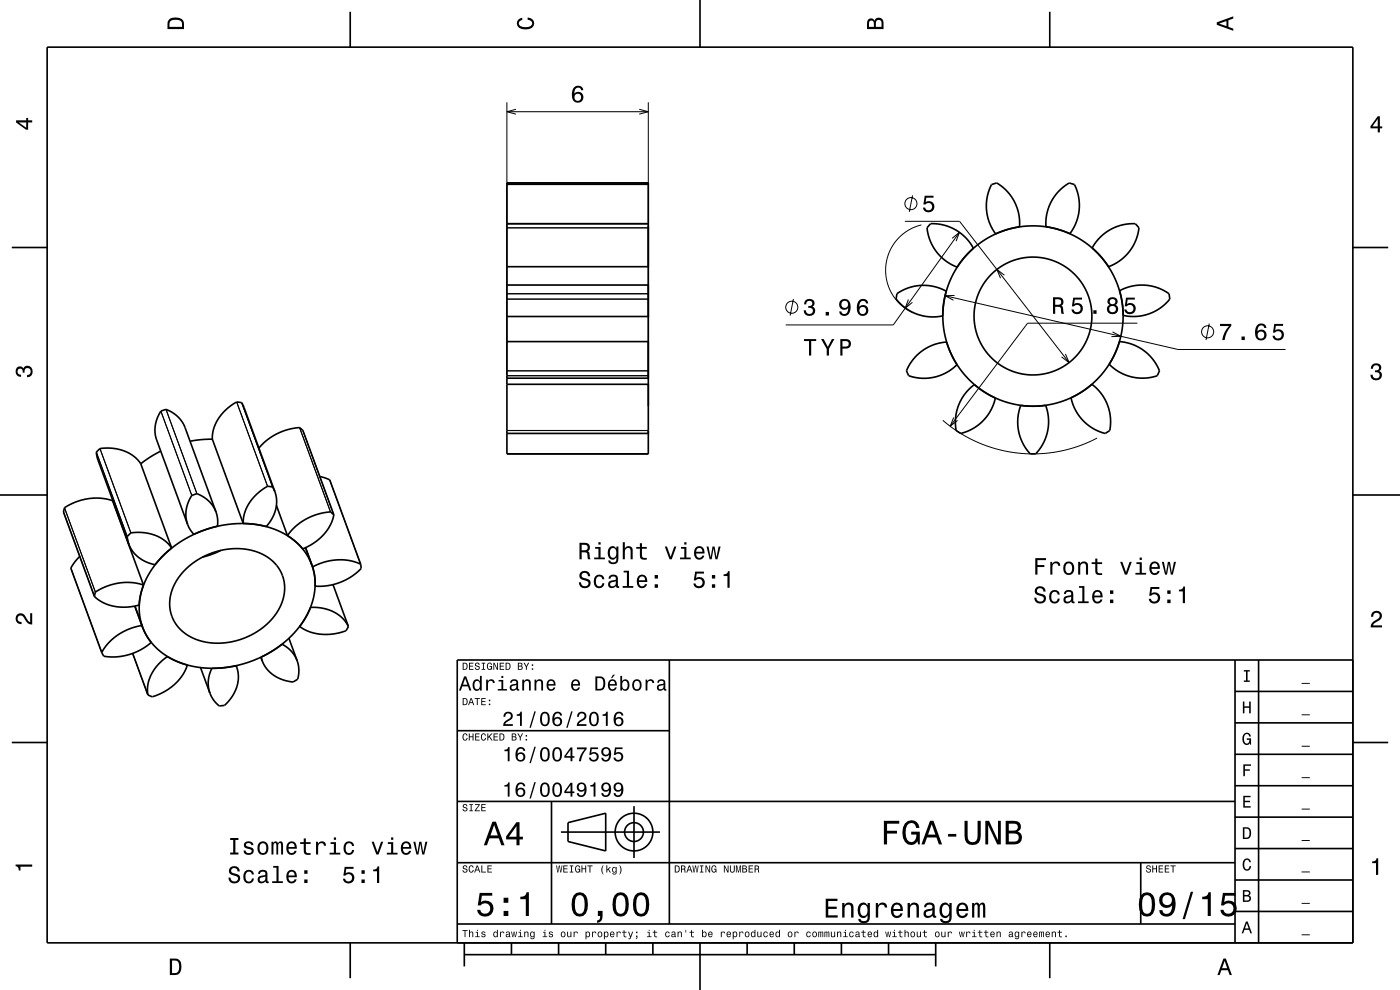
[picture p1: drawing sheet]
<svg xmlns="http://www.w3.org/2000/svg" width="297mm" height="210mm" viewBox="0 0 297 210" stroke-linecap="round" stroke-linejoin="round" font-family="sans-serif">
<g fill="none" stroke="#000" stroke-width=".21">
<path d="M107.5 21.7v57.8M107.5 39.1h30M107.5 38.8h30M107.5 23.7h30M109.5 23.2l-2 .5 2 .5M135.6 23.2l1.9 .5-1.9 .5M137.5 21.7v57.8M107.5 48.3h30M107.5 47.5h30M192 46.9h11.6l23.2 30M193.6 41.4l-.7 3.5M195.5 47.7a9.9 9.9 0 0 0-7.6 8.7 9.9 9.9 0 0 0 5.9 10"/>
<path d="M202 50.6l1.5-1.3-.7 1.9M203.5 49.3l-14 19.6h-22.8M213.1 58.4l-1.6-1.2 .8 1.8M107.5 79.7h30M107.5 78.7h30M107.5 78.6h30M107.5 63.4h30M107.5 62.3h30M107.5 63.5h30M168.3 63.4l-.7 3.5M192.7 63.5l-.7 1.9 1.6-1.3M200.5 62.7l49.4 11.4h22.8"/>
<path d="M202.5 62.7h-2l1.8 1M226 75.1l.8 1.8-1.6-1.2M236 70.4l1.8 .9-2 .1M241.3 68.6h-23.3l-16.4 21.8M256.5 68.6l-.7 3.5M20.4 95.9l6.6 17.9-6.6-17.9M21.2 95.1l6.5 17.9M34.1 87.2l6.6 17.9M35.2 86.8l6.6 17.9M50.2 85.3l6.5 17.9M50.2 85.3l6.6 17.8M51.3 85.4l6.5 17.9"/>
<path d="M63.5 90.7l6.6 17.9M63.6 90.7l6.5 17.9M64.3 91.3l6.5 17.9M107.5 96.3h30M107.5 91.9h30M107.5 91.3h30M200 89.2l3.6 2.6 3.8 2 4 1.4 4.1 .9 4 .2 4.8-.5 4.1-1 4.3-1.9M202.3 88.6l-.7 1.8 1.5-1.2M13.5 108.6l6.5 17.9M69.9 101.8l6.6 17.9M15 120.5l6.6 17.9M20.2 125.6l-6.5-17.9 6.5 17.9"/>
<path d="M28.1 138.6l3.3 8.8"/>
<circle cx="193.2" cy="43.2" r="1.28"/>
<circle cx="168" cy="65.2" r="1.28"/>
<circle cx="256.2" cy="70.4" r="1.28"/>
</g>
<g fill="none" stroke="#000" stroke-width=".35">
<path d="M10 10h277v190h-277zM74.3 2.5v7.5M148.5 0v10M222.7 2.5v7.5M107.5 38.8h30v57.5h-30zM210.3 39.2l.1-.1a1.43 1.43 0 0 1 1.7 .1 9.9 9.9 0 0 1 4.2 8.9l-2.7 .6-2.3 .9a9.7 9.7 0 0 1-1-10.4zM211.4 38.8h.1M226.8 38.8h.1M2.5 52.5h7.5M107.5 56.6h30M107.5 47.4h30M196.7 48.3h.1"/>
<path d="M197.4 47.5a9.9 9.9 0 0 1 9.1 5.2l-1.8 1.7-1.6 2.2a9.5 9.5 0 0 1-6.3-8.4zM224.6 40.5l1.2-1a1.52 1.52 0 0 1 1.9-.4 1.87 1.87 0 0 1 .8 1.5 9.9 9.9 0 0 1-1.5 9l-2.6-1-2.5-.5a9.6 9.6 0 0 1 2.7-7.6zM233.4 50.4a9.4 9.4 0 0 1 7.6-2.8l.1 .1a.96 .96 0 0 1 .4 1.4 9.9 9.9 0 0 1-6.3 7.5l-1.7-2.2-1.8-1.8zM287 52.5h7.5M107.5 72.5h30M107.5 67.1h30M107.5 60.5h30M190.1 63.4v.1M190.3 62.3a9.9 9.9 0 0 1 10.4-.5l-.5 2.4-.2 2.8a9.5 9.5 0 0 1-9.9-3.7zM192.3 78.6v.1M194.4 75.5a9.9 9.9 0 0 1 6.4-2.9l1 2.5 1.2 2.2a9.5 9.5 0 0 1-10.3 2.3l-.2-.5a1.64 1.64 0 0 1 .5-1.8zM237.5 72.5a9.6 9.6 0 0 1 8.4 6.3l-.1 .2a.96 .96 0 0 1-1.1 .9 9.9 9.9 0 0 1-9.4-2.6l1.2-2.2z"/>
<path d="M237.5 61.7a9.6 9.6 0 0 1 10.5 .7l.1 .3a.95 .95 0 0 1-.5 1.3 9.9 9.9 0 0 1-9.3 2.9l-.2-2.7zM248 62.3h.1M21.2 95.2a1.1 1.1 0 0 0-.7 1.3l6.8 19M21.2 95.1a8.7 8.7 0 0 1 8.7 3.3M21.2 95.1v.1M29.9 98.4l6.5 17.9M34.1 95.7l-2.4 1.3-1.8 1.4M35.2 86.8a1.58 1.58 0 0 0-1.6 1.4 6.6 6.6 0 0 0-.4 5.1l6.6 17.9M35.2 86.8h.1M35.2 86.8a6.8 6.8 0 0 1 4.1 3.9l6.5 17.9M45 93.2l-2.4 .1-2.3 .3M54.9 95.1l.1-.1a11.9 11.9 0 0 1 8.6-4.2l.7 .5 6.5 17.9"/>
<path d="M107.5 81.5h30M107.5 91.9h30M107.5 80.2h30M203.8 91.9h.1M205.6 82.6l1.1-1 2 1.5 2.4 1.3a9.5 9.5 0 0 1-7.4 7.5l-.2-.2a.95 .95 0 0 1-.8-1.2 9.9 9.9 0 0 1 2.9-7.9zM216.5 86l2.8 .2 2.5-.2a9.5 9.5 0 0 1-2.2 10.3h-.5a1.63 1.63 0 0 1-1.5-1.2 9.9 9.9 0 0 1-1.1-9.1zM218.5 96.3h.1M227.2 84.4l2.2-1.2 2.2-1.6a9.5 9.5 0 0 1 3.7 9.8l-.2 .1a.95 .95 0 0 1-1.4 .2 9.9 9.9 0 0 1-6.5-7.3zM235.4 91.3h.1M0 105h10M13.7 107.7l-.2 .9 6.5 17.9M13.7 107.7l1.7-1 1.9-.6a11.1 11.1 0 0 1 6.6 .1l6.5 17.9"/>
<path d="M13.7 107.7h.1M16.9 118l-1.1 1.2-.8 1.3 6.6 17.9M23.9 106.2h.1M27 113.8l.3 1.7M27 113.8l.1-.1a1.64 1.64 0 0 1 1.9-.8 8.4 8.4 0 0 1 7.4 3.4M27 113.8h.1M27.3 115.5a7 7 0 0 0 5.6 4.3l1.6-1.8 1.9-1.7M45.8 108.6a6.7 6.7 0 0 0-4-3.9 1.59 1.59 0 0 0-1.7 1.4 6.6 6.6 0 0 0-.3 5.1M45.8 108.6a6.2 6.2 0 0 1 .3 3l-2.8 .9-2.2 .8-.8-1-.5-1.1M46.8 116.8l-1.9 .8-1.9 .6M58.3 104.3a1.34 1.34 0 0 0-1-1.1 1.34 1.34 0 0 0-1.4 .5 8.9 8.9 0 0 0-4.3 7.3M58.3 104.3l-6.5-17.9a1.34 1.34 0 0 0-1-1.1 1.34 1.34 0 0 0-1.5 .5 8.9 8.9 0 0 0-4.3 7.4l6.6 17.8"/>
<path d="M58.3 104.3a7.3 7.3 0 0 1-1.8 7.4l-2.5-.5-2.4-.2M58.6 107.2l2.4 6.4M64.8 116.2l1.5 4.1M67.8 101.1l2.1 .7M69.9 101.8h.1M70 101.8l6.5 17.9M70.8 109.2a1.21 1.21 0 0 0-1.7-.5l-1.7 .4-1.6 .6a11.5 11.5 0 0 0-4.8 3.9M70.8 109.2h.1M70.8 109.2a10.2 10.2 0 0 1-6.6 7.2l-1.4-1.4-1.8-1.4M76.5 119.7v.1a.88 .88 0 0 1-.4 1.3 12.5 12.5 0 0 1-9.2 3.2M76.5 119.7a11.4 11.4 0 0 0-10.2 .6M287 105h10"/>
<path d="M28.1 138.6l3.3 8.8M30.1 132.7l.8 1.9 1.2 1.7M30.1 132.7l-1.9 .4-1.6 .7a10.8 10.8 0 0 0-5 4.6M30.1 132.7l-1.5-4.1 1.6 4.4M30.2 133l-.6-2.5v-3l.7-3 1.3-2.7 2-2.8 2.5-2.5 2.8-1.9 3.1-1.6 3.3-1.2 3.6-.6 3.7-.1 3.2 .4 3.2 1.1 2.6 1.4 2.2 2 1.6 2.2 1.1 2.7 .3 2.5-.2 3.2-1 2.8-1.6 2.8-2 2.5-2.5 2.2-3.2 2-3.4 1.5-3.4 .9-3.1 .4-3.6-.1-3.2-.6-3-1.2-2.5-1.5-2-2M30.2 133l.8 1.7 1.1 1.6M30.4 124.1a11.9 11.9 0 0 0-10.2 1.5l-.2 .9M30.4 124.1l-.6 2.2-.3 2-.5 .2a9.6 9.6 0 0 1-9-2M32.1 136.2v.1M32.1 136.3l-2.3 1.5-2.3 1a10.5 10.5 0 0 1-5.5 .3l-.4-.7M39.1 121.1l1.4-1.3 1.6-1.1 2-1.1 1.7-.6 1.9-.4 2.2-.2 1.9 .1 2 .4 1.9 .7 1.4 .8 1.3 1.2 .9 1.3 .8 1.6 .3 1.5-.1 1.6-.3 1.6-.9 2.2-1.6 2.2-2.2 1.9-2.3 1.3-2.6 1-2.6 .6h-2.7l-2.5-.4-2.2-.9-2-1.5-1.4-1.7-.8-2-.2-2.1 .4-2.4 1-2.2zM55.3 139.4l.3 .8"/>
<path d="M61.3 135.4l1.7 4.8M65.9 128.8a8 8 0 0 1 8 4.1v.1a1.37 1.37 0 0 1-1.5 1.1l-.7 .2a10.1 10.1 0 0 1-8.1-1.4l1.3-2.1zM66.3 120.3l.5 1.9 .1 2.1M66.8 124.3h.1M70.6 124l3.3 8.9M142 140v56M262 140v60M267 140v60M287 140h-190v60M2.5 157.5h7.5M32.3 147.8h.1M34 140.5l1.5-1.2 1.9 1 2.3 .8a10.6 10.6 0 0 1-7.5 6.7l-.2-.1a.75 .75 0 0 1-.7-1.1 8.2 8.2 0 0 1 2.7-6.1z"/>
<path d="M42.5 141.6l2 5.4M44.5 147a6.2 6.2 0 0 0 2 2.7M46.5 149.7h.1M47.6 149.6l-1.1 .1M47.6 149.6h.1M50.1 141.2l.1 .3M50.2 141.5a7.6 7.6 0 0 1-2.6 8.1M50.2 141.5l-.1-.3-2.5 .4-2.7 .2a6.7 6.7 0 0 0-.4 5.2M63 140.2a5.6 5.6 0 0 1 0 3.9 2.04 2.04 0 0 1-2.4 .3 7 7 0 0 1-5-4.2M63 140.2a6.2 6.2 0 0 0-3.2-3.5l-3.7 2.4a.65 .65 0 0 0-.6 .4 .65 .65 0 0 0 .1 .7M97 155h45M262 153.3h25"/>
<path d="M262 146.7h25M287 157.5h7.5M97 170h165M117 170v26M119 176.5h21M120.5 174.5l8-2v8l-8-2zM134.5 171v11M262 173.3h25M262 166.7h25M262 160h25M97 196h165M97 183h165"/>
<path d="M242 183v13M262 193.3h25M262 186.7h25M262 180h25M74.3 200v7.5M98.5 202.5h100M98.5 200v5M108.5 200v2.5M118.5 200v2.5M128.5 200v2.5M138.5 200v2.5M148.5 200v10"/>
<path d="M158.5 200v2.5M168.5 200v2.5M178.5 200v2.5M188.5 200v2.5M198.5 200v5M222.7 200v7.5"/>
<circle cx="219.1" cy="67" r="12.5"/>
<circle cx="219.1" cy="67" r="19.1"/>
<circle cx="134.5" cy="176.5" r="2"/>
<circle cx="134.5" cy="176.5" r="4"/>
</g>
<g fill="#000">
<path d="M36 4a2.18 2.18 0 0 0-.5 2.2h3.5v-1.2a1.43 1.43 0 0 0-1.7-1.3zM36.3 4.4a2.15 2.15 0 0 1 2.2 .3l.1 1h-2.6v-1z" fill-rule="evenodd"/>
<path d="M109.9 4.2l.9-.4v.4a.7 .7 0 0 0-.7 .5 .7 .7 0 0 0 .3 .8 1.7 1.7 0 0 0 2.5-.5 .9 .9 0 0 0-1-.8v-.5a1.24 1.24 0 0 1 1.4 1.1 1.24 1.24 0 0 1-1 1.4 2.22 2.22 0 0 1-2.5-.7l-.2-.5z" fill-rule="evenodd"/>
<path d="M121.9 18.5a2.41 2.41 0 0 0 .1 3.2 1.16 1.16 0 0 0 1.6-.3 1.16 1.16 0 0 0-.2-1.6 1.16 1.16 0 0 0-1.6 .1 1.02 1.02 0 0 1 .8-1.3 .58 .58 0 0 1 .7 .5h.4a1.12 1.12 0 0 0-.7-.9 1.12 1.12 0 0 0-1.1 .3zM121.8 20.7a.75 .75 0 0 1 1.5 0 .75 .75 0 0 1-1.5 0z" fill-rule="evenodd"/>
<path d="M184.2 4.2l-.3 .7v1.3h3.5v-1.3a.98 .98 0 0 0-.7-1.1 .98 .98 0 0 0-1.2 .6 .84 .84 0 0 0-1.3-.2zM184.5 4.5a.54 .54 0 0 1 .6-.1 .54 .54 0 0 1 .3 .6v.7h-1zM185.9 4.4a.62 .62 0 0 1 .8-.1 .62 .62 0 0 1 .3 .6v.8h-1.2z" fill-rule="evenodd"/>
<path d="M258.1 4.7v.6l3.5 1.2v-.4l-1-.4v-1.4l1-.4v-.4zM258.6 5l1.6-.5v1z" fill-rule="evenodd"/>
<path d="M3.4 25.5v.5l2.1 1.5h.5v-1.5h.8v-.5h-.8v-.5h-.4v.5zM4 26h1.6v1.1z" fill-rule="evenodd"/>
<path d="M292.3 24.7l-1.6 2.1v.4h1.6v.9h.4v-.9h.5v-.4h-.5v-2.1zM292.3 25.2v1.6h-1.1z" fill-rule="evenodd"/>
<path d="M196.2 41.5h1.8v.4h-1.5l-.1 1a1.21 1.21 0 0 1 1.7 .5 1.21 1.21 0 0 1-.8 1.7 1.21 1.21 0 0 1-1.5-1.1h.5a.79 .79 0 0 0 1 .5 .79 .79 0 0 0 .4-1.1 .79 .79 0 0 0-1.1-.3l-.3 .3h-.4z" fill-rule="evenodd"/>
<path d="M170.9 63.7l-.3 .9h.4a.62 .62 0 0 1 .4-.8 .62 .62 0 0 1 .8 .3 .62 .62 0 0 1-.3 .8h-.4v.4a.72 .72 0 0 1 .9 .4 .72 .72 0 0 1-.5 1 .72 .72 0 0 1-.9-.5v-.4h-.5a1.18 1.18 0 0 0 1.5 1.2 1.18 1.18 0 0 0 .6-1.8l-.2-.2a.91 .91 0 0 0 .3-1.1 .91 .91 0 0 0-1-.5zM175.2 66.2v.7h.7v-.7zM178.3 63.7a1.15 1.15 0 0 0 0 1.7 1.15 1.15 0 0 0 1.7-.1 1.02 1.02 0 0 1-.9 1.3 .56 .56 0 0 1-.6-.5h-.5a1.18 1.18 0 0 0 1.3 .9 1.18 1.18 0 0 0 1.1-1.1 1.76 1.76 0 0 0-1.2-2.5zM178.5 64.6a.75 .75 0 0 1 1.5 0 .75 .75 0 0 1-1.5 0zM182.3 63.7a2.39 2.39 0 0 0 .2 3.2 1.16 1.16 0 0 0 1.5-.3 1.16 1.16 0 0 0-.2-1.6 1.16 1.16 0 0 0-1.5 .1 1.02 1.02 0 0 1 .8-1.3 .58 .58 0 0 1 .6 .6h.5a1.12 1.12 0 0 0-.7-1 1.12 1.12 0 0 0-1.2 .3zM182.2 65.9a.75 .75 0 0 1 1.5 0 .75 .75 0 0 1-1.5 0z" fill-rule="evenodd"/>
<path d="M170.6 71.9v.4h1v3.1h.5v-3.1h1v-.4zM174.2 71.9l1.2 2.1v1.4h.5v-1.4l1.1-2.1h-.5l-.9 1.7-.9-1.7zM178.3 71.9v3.5h.4v-1.5a1.34 1.34 0 0 0 1.8-1 .93 .93 0 0 0-1-1zM178.7 72.4a1.13 1.13 0 0 1 1.3 .3 .6 .6 0 0 1-.1 .6 .6 .6 0 0 1-.6 .2h-.6z" fill-rule="evenodd"/>
<path d="M223.4 63.1v3.5h.5v-1.5a.85 .85 0 0 1 1.2 .5l.1 1h.5l-.3-1.5-.2-.3a.97 .97 0 0 0 .4-1.1 .97 .97 0 0 0-1-.6zM223.9 63.5a1.09 1.09 0 0 1 1.2 .3 .6 .6 0 0 1-.1 .6 .6 .6 0 0 1-.6 .3h-.5z" fill-rule="evenodd"/>
<path d="M227.7 63.1l-.3 1.9h.4a.8 .8 0 0 1 1.2-.2 .8 .8 0 0 1 0 1.2 .8 .8 0 0 1-1.2-.4h-.5a1.21 1.21 0 0 0 1.5 1.1 1.21 1.21 0 0 0 .8-1.6 1.21 1.21 0 0 0-1.7-.6l.1-1h1.5v-.4zM231.9 65.8v.8h.7v-.8zM235.2 63.3a.83 .83 0 0 0 .2 1.4 1.11 1.11 0 0 0-.4 1.5 1.11 1.11 0 0 0 1.5 .4 1.03 1.03 0 0 0 .7-.9 1.03 1.03 0 0 0-.6-1 .89 .89 0 0 0 .4-1.1 .89 .89 0 0 0-1-.6zM235.3 65.6a.71 .71 0 0 1 1.4 0 .71 .71 0 0 1-1.4 0zM235.4 64a.6 .6 0 0 1 1.2 0 .6 .6 0 0 1-1.2 0zM238.9 63.1l-.3 1.9h.4a.8 .8 0 0 1 1.2-.2 .8 .8 0 0 1 0 1.2 .8 .8 0 0 1-1.2-.4h-.5a1.21 1.21 0 0 0 1.5 1.1 1.21 1.21 0 0 0 .8-1.6 1.21 1.21 0 0 0-1.7-.6l.1-1h1.6v-.4z" fill-rule="evenodd"/>
<path d="M258.8 68.7v.5h1.9a5.2 5.2 0 0 0-1.4 2.9h.5a5.3 5.3 0 0 1 1.4-3v-.4zM263.4 71.4v.7h.7v-.7zM266.8 68.9a2.4 2.4 0 0 0 .2 3.2 1.16 1.16 0 0 0 1.5-.3 1.16 1.16 0 0 0-.2-1.6 1.16 1.16 0 0 0-1.6 .1 1.02 1.02 0 0 1 .9-1.3 .58 .58 0 0 1 .6 .6h.5a1.11 1.11 0 0 0-.8-1 1.11 1.11 0 0 0-1.1 .3zM266.7 71.1a.75 .75 0 0 1 1.5 0 .75 .75 0 0 1-1.5 0zM270.3 68.7l-.3 1.9h.5a.79 .79 0 0 1 1.1-.2 .79 .79 0 0 1 .1 1.2 .79 .79 0 0 1-1.2-.1l-.1-.3h-.5a1.21 1.21 0 0 0 1.5 1.1 1.21 1.21 0 0 0 .9-1.7 1.21 1.21 0 0 0-1.8-.5l.2-1h1.5v-.4z" fill-rule="evenodd"/>
<path d="M291.1 77.4a1.08 1.08 0 0 1 1.4-.2 1.08 1.08 0 0 1 .4 1.2l-.3 .3a1.06 1.06 0 0 1 .5 1.3 1.06 1.06 0 0 1-1.2 .7 1.1 1.1 0 0 1-1.2-1.2h.5a.71 .71 0 0 0 1 .8 .71 .71 0 0 0 .1-1.3h-.6v-.4a.61 .61 0 0 0 .8-.3 .61 .61 0 0 0-.2-.8 .61 .61 0 0 0-.9 .2l-.1 .5h-.5z" fill-rule="evenodd"/>
<path d="M3.6 78a.86 .86 0 0 1 1.4 .2 1.06 1.06 0 0 1 1.2-.6 1.06 1.06 0 0 1 .7 1.2 1.1 1.1 0 0 1-1.2 1.2v-.4a.71 .71 0 0 0 .8-1 .71 .71 0 0 0-1.3-.1v.6h-.4a.61 .61 0 0 0-.3-.8 .61 .61 0 0 0-.8 .2 .61 .61 0 0 0 .2 .8l.6 .2v.4a1.15 1.15 0 0 1-1.2-.6 1.15 1.15 0 0 1 .3-1.3z" fill-rule="evenodd"/>
<path d="M122.9 115.1v3.5h.5v-1.4a.85 .85 0 0 1 1.2 .5l.1 .9h.6l-.3-1.4-.3-.3a.97 .97 0 0 0 .4-1.1 .97 .97 0 0 0-1-.7zM123.4 115.6a1.09 1.09 0 0 1 1.2 .3 .6 .6 0 0 1 0 .6 .6 .6 0 0 1-.7 .2h-.5zM126.3 116v.4h.7v1.9h-1v.3h2.3v-.3h-.9v-2.3zM126.9 115v.5h.5v-.5zM129.2 116.2a1.57 1.57 0 0 0 .8 2.5l.4-.1 .4-.4a.73 .73 0 0 1-.3 1 .73 .73 0 0 1-1-.3h-.5a1.1 1.1 0 0 0 1.3 .8 1.1 1.1 0 0 0 .9-1.2v-2.6h-.4v.5l-.4-.4a.9 .9 0 0 0-1.2 .2zM129.6 116.5a.63 .63 0 0 1 .6-.2 .63 .63 0 0 1 .5 .5 1.11 1.11 0 0 1-.7 1.5 1.19 1.19 0 0 1-.4-1.8zM132.1 115v3.6h.5v-1.5a.63 .63 0 0 1 .4-.8 .63 .63 0 0 1 .7 .3l.1 2h.4v-1.7a.88 .88 0 0 0-.6-1 .88 .88 0 0 0-1 .4v-1.3zM135.7 115.2v.8h-.7v.4h.7l.1 1.8a1.05 1.05 0 0 0 1.4 .5v-.4a.68 .68 0 0 1-1-.3v-1.6h1v-.4h-1v-.8zM141 115.9l1 2.7h.5l1-2.7h-.5l-.7 2.2-.8-2.2zM144.5 116v.4h.7v1.9h-.9v.3h2.2v-.3h-.9v-2.3zM145.2 115v.5h.4v-.5zM147.5 116.2a1.54 1.54 0 0 0 .8 2.5 1.06 1.06 0 0 0 1.1-.8h-.4l-.2 .3-.4 .1a.76 .76 0 0 1-.7-.9h1.8a1.17 1.17 0 0 0-.5-1.4 1.17 1.17 0 0 0-1.5 .2zM147.9 116.4a.66 .66 0 0 1 .8-.1 .66 .66 0 0 1 .3 .7h-1.3zM149.9 115.9l.6 2.7h.5l.4-2.3 .4 2.3h.4l.7-2.7h-.5l-.4 2.3-.4-2.3h-.4l-.4 2.3-.5-2.3z" fill-rule="evenodd"/>
<path d="M3.6 130.4a1.22 1.22 0 0 1 2 .7l.4 .6 .4 .3v-1.9h.4v2.4a1.8 1.8 0 0 1-1.7-1.4 .71 .71 0 0 0-.9-.5 .71 .71 0 0 0-.5 .8 .71 .71 0 0 0 .9 .5v.5a1.18 1.18 0 0 1-1.2-.7 1.18 1.18 0 0 1 .2-1.3z" fill-rule="evenodd"/>
<path d="M123.2 121.4a.96 .96 0 0 0-.3 1.1 .96 .96 0 0 0 1 .6 .77 .77 0 0 1 .9 .9 .84 .84 0 0 1-1 .3 .84 .84 0 0 1-.5-.8h-.5a1.21 1.21 0 0 0 1.5 1.3 1.21 1.21 0 0 0 .7-1.8l-1.2-.4a.58 .58 0 0 1-.4-.8 .58 .58 0 0 1 .9-.2l.2 .1 .3 .5h.4a1.16 1.16 0 0 0-.7-1.1 1.16 1.16 0 0 0-1.3 .3zM126.3 122.3a1.53 1.53 0 0 0 .8 2.5 1.07 1.07 0 0 0 1.1-1.1h-.4a.67 .67 0 0 1-.6 .7 .67 .67 0 0 1-.7-.6 1.11 1.11 0 0 1 .6-1.5 .6 .6 0 0 1 .7 .6h.4a1.09 1.09 0 0 0-.8-1 1.09 1.09 0 0 0-1.1 .4zM129.4 122.1l-.3 .7h.4a.55 .55 0 0 1 .7-.6 .55 .55 0 0 1 .4 .8l-.2 .1a.98 .98 0 0 0-1.2 .3 .98 .98 0 0 0 0 1.2 1.06 1.06 0 0 0 1.5-.3l.1 .3 .6 .1v-.3l-.3-.1v-1.6a1.02 1.02 0 0 0-1.7-.6zM129.5 123.6l1.1-.3a.77 .77 0 0 1-.2 .9 .77 .77 0 0 1-.8 .1l-.2-.4zM132.3 121.1v.3h.7v2.9h-.9v.4h2.3v-.4h-1v-3.2zM135.4 122.3a1.54 1.54 0 0 0 .8 2.5 1.06 1.06 0 0 0 1.1-.9h-.5l-.2 .4-.4 .1a.76 .76 0 0 1-.7-.9h1.8a1.16 1.16 0 0 0-.5-1.4 1.16 1.16 0 0 0-1.4 .2zM135.7 122.5a.66 .66 0 0 1 .8-.2 .66 .66 0 0 1 .4 .8h-1.4zM138.9 123.9v.8h.7v-.8zM138.9 122v.7h.7v-.7z" fill-rule="evenodd"/>
<path d="M147.5 121.3l-.3 1.8h.4a.79 .79 0 0 1 1.2-.2 .79 .79 0 0 1 0 1.2 .79 .79 0 0 1-1.2-.1v-.2h-.5a1.21 1.21 0 0 0 1.5 1 1.21 1.21 0 0 0 .8-1.6 1.21 1.21 0 0 0-1.7-.6l.1-.9h1.5v-.4zM151 123.9v.8h.7v-.8zM151 122v.7h.7v-.7zM153.5 121.8v.4h.8v2.5h.5v-3.5h-.4a.78 .78 0 0 1-.9 .6z" fill-rule="evenodd"/>
<path d="M219.6 118.4v3.5h.5v-1.6h1.5v-.4h-1.5v-1.1h1.8v-.4zM222.8 119.2v2.7h.5v-1.6a.66 .66 0 0 1 .3-.7 .66 .66 0 0 1 .8 .2l.1 .2h.4a.89 .89 0 0 0-.7-.9 .89 .89 0 0 0-1 .5v-.4zM225.9 119.5a1.53 1.53 0 0 0 .8 2.5 1.48 1.48 0 0 0 1.2-1.5 1.48 1.48 0 0 0-1.2-1.4l-.5 .1zM226.2 119.8a.67 .67 0 0 1 .7-.3 .67 .67 0 0 1 .5 .6 1.11 1.11 0 0 1-.7 1.5 1.17 1.17 0 0 1-.5-1.8zM228.7 119.2v2.7h.5v-1.6a.63 .63 0 0 1 .4-.7 .63 .63 0 0 1 .8 .3v2h.4v-1.8a.89 .89 0 0 0-.6-1 .89 .89 0 0 0-1.1 .5v-.4zM232.4 118.5v.8h-.8v.4h.8v1.7a1.04 1.04 0 0 0 1.4 .6v-.4a.68 .68 0 0 1-1-.4v-1.5h1v-.4h-1v-.8zM237.6 119.2l1 2.7h.5l1-2.7h-.5l-.7 2.2-.8-2.2zM241.1 119.3v.4h.7v1.8h-.9v.4h2.2v-.4h-.9v-2.2zM241.8 118.3v.5h.4v-.5zM244.1 119.5a1.54 1.54 0 0 0 .8 2.5 1.06 1.06 0 0 0 1.1-.9h-.4l-.2 .4-.4 .1a.75 .75 0 0 1-.7-.9h1.8a1.16 1.16 0 0 0-.5-1.4 1.16 1.16 0 0 0-1.5 .2zM244.5 119.7a.66 .66 0 0 1 .8-.1 .66 .66 0 0 1 .3 .7h-1.3zM246.5 119.2l.7 2.7h.4l.4-2.3 .4 2.3h.4l.7-2.7h-.5l-.4 2.3-.4-2.3h-.4l-.4 2.3-.5-2.3z" fill-rule="evenodd"/>
<path d="M219.8 124.6a.97 .97 0 0 0-.2 1.1 .97 .97 0 0 0 .9 .6 .77 .77 0 0 1 .9 .9 .84 .84 0 0 1-.9 .4 .84 .84 0 0 1-.6-.8h-.5a1.21 1.21 0 0 0 1.5 1.3 1.21 1.21 0 0 0 .7-1.9l-.8-.3a.72 .72 0 0 1-.8-.6 .7 .7 0 0 1 .7-.5 .7 .7 0 0 1 .7 .7h.4a1.17 1.17 0 0 0-.7-1.1 1.17 1.17 0 0 0-1.3 .2zM222.9 125.5a1.53 1.53 0 0 0 .8 2.5 1.05 1.05 0 0 0 1.1-1h-.4a.67 .67 0 0 1-.6 .6 .67 .67 0 0 1-.7-.6 1.12 1.12 0 0 1 .6-1.5 .6 .6 0 0 1 .7 .6h.4a1.09 1.09 0 0 0-.8-.9 1.09 1.09 0 0 0-1.1 .3zM226 125.4l-.3 .6h.4a.55 .55 0 0 1 .7-.5 .55 .55 0 0 1 .4 .8h-.2a1 1 0 0 0-1.1 .2 1 1 0 0 0-.3 1.1 .94 .94 0 0 0 1.7 0l.1 .3h.6v-.3h-.3v-1.6a1.02 1.02 0 0 0-1.7-.6zM226.1 126.9l1.1-.3a.77 .77 0 0 1-.2 .8 .77 .77 0 0 1-.8 .1zM228.9 124.3v.4h.7v2.9h-.9v.3h2.3v-.3h-1v-3.3zM232 125.5a1.54 1.54 0 0 0 .8 2.5 1.06 1.06 0 0 0 1.1-.8h-.5l-.2 .3-.4 .1a.75 .75 0 0 1-.7-.9h1.8a1.17 1.17 0 0 0-.5-1.4 1.17 1.17 0 0 0-1.4 .2zM232.3 125.7a.66 .66 0 0 1 .8-.1 .66 .66 0 0 1 .4 .7h-1.4zM235.5 127.2v.7h.7v-.7zM235.5 125.2v.8h.7v-.8z" fill-rule="evenodd"/>
<path d="M244.1 124.5l-.3 1.9h.4a.78 .78 0 0 1 1.2-.2 .78 .78 0 0 1 0 1.2 .78 .78 0 0 1-1.2-.1v-.3h-.5a1.21 1.21 0 0 0 1.5 1.1 1.21 1.21 0 0 0 .8-1.7 1.21 1.21 0 0 0-1.7-.5l.1-1h1.5v-.4zM247.6 127.2v.7h.7v-.7zM247.6 125.2v.8h.7v-.8zM250.1 125.1v.3h.8v2.5h.5v-3.5h-.4a.77 .77 0 0 1-.9 .7z" fill-rule="evenodd"/>
<path d="M291.2 129.9a1.18 1.18 0 0 1 1.9 .3 1.18 1.18 0 0 1-1 1.7l-.5 .3-.3 .5h1.9v.4h-2.4a1.8 1.8 0 0 1 1.4-1.8 .71 .71 0 0 0 .5-.8 .71 .71 0 0 0-.9-.5 .71 .71 0 0 0-.5 .8h-.4z" fill-rule="evenodd"/>
<path d="M98.5 143.5l-1.1 3h.4l.3-.9h1.2l.3 .9h.4l-1.1-3zM98.7 143.9l.4 1.3h-.9zM100.5 144.4a1.35 1.35 0 0 0 .6 2.2l.4-.1 .3-.4v.4h.4v-3.1h-.4v1.1a.77 .77 0 0 0-1.3-.1zM100.8 144.7a.53 .53 0 0 1 .6-.3 .53 .53 0 0 1 .4 .5 .96 .96 0 0 1-.6 1.3 1.02 1.02 0 0 1-.4-1.5zM103.1 144.2v2.3h.4v-1.3a.57 .57 0 0 1 .3-.7 .57 .57 0 0 1 .7 .2l.1 .2h.3a.76 .76 0 0 0-.5-.8 .76 .76 0 0 0-.9 .4v-.3zM105.8 144.2v.4h.6v1.6h-.8v.3h1.9v-.3h-.7v-2zM106.4 143.4v.4h.4v-.4zM108.4 144.3l-.2 .5h.4a.47 .47 0 0 1 .5-.4 .47 .47 0 0 1 .4 .6l-.2 .1a.84 .84 0 0 0-1 .3 .84 .84 0 0 0 0 1 .9 .9 0 0 0 1.3-.2l.1 .2 .4 .1v-.3h-.2v-1.4a.87 .87 0 0 0-.6-.7 .87 .87 0 0 0-.9 .2zM108.6 145.6l.9-.3a.66 .66 0 0 1-.1 .7 .66 .66 0 0 1-.8 .1zM110.8 144.2v2.3h.4v-1.4a.54 .54 0 0 1 .3-.6 .54 .54 0 0 1 .7 .3v1.7h.4v-1.5a.76 .76 0 0 0-.5-.9 .76 .76 0 0 0-.9 .4v-.3zM113.4 144.2v2.3h.4v-1.4a.54 .54 0 0 1 .3-.6 .54 .54 0 0 1 .7 .3v1.7h.4v-1.5a.76 .76 0 0 0-.5-.9 .76 .76 0 0 0-.9 .4v-.3zM116.2 144.4a1.33 1.33 0 0 0 .7 2.2 .91 .91 0 0 0 .9-.8h-.4l-.1 .3-.4 .1a.65 .65 0 0 1-.6-.8h1.6a1 1 0 0 0-.5-1.1 1 1 0 0 0-1.2 .1zM116.5 144.6a.57 .57 0 0 1 .7-.1 .57 .57 0 0 1 .3 .6h-1.2zM121.4 144.4a1.33 1.33 0 0 0 .7 2.2 .91 .91 0 0 0 .9-.8h-.4l-.1 .3-.4 .1a.65 .65 0 0 1-.6-.8h1.6a1 1 0 0 0-.5-1.1 1 1 0 0 0-1.2 .1zM121.7 144.6a.57 .57 0 0 1 .7-.1 .57 .57 0 0 1 .3 .6h-1.2zM126.3 143.5v3h1a1.64 1.64 0 0 0 .8-2.6 1.87 1.87 0 0 0-1.8-.4zM126.7 143.8l.9 .1a1.63 1.63 0 0 1 0 2.2h-.9zM130 143.1l-.4 .7h.3l.6-.7zM129.2 144.4a1.33 1.33 0 0 0 .7 2.2 .91 .91 0 0 0 .9-.8h-.3l-.2 .3-.4 .1a.65 .65 0 0 1-.6-.8h1.6a1 1 0 0 0-.5-1.1 1 1 0 0 0-1.2 .1zM129.5 144.6a.57 .57 0 0 1 .7-.1 .57 .57 0 0 1 .3 .6h-1.2zM131.6 143.4v3.1h.4v-.4a.79 .79 0 0 0 .8 .5 .79 .79 0 0 0 .7-.8 1.29 1.29 0 0 0-.9-1.7l-.3 .1-.3 .3v-1.1zM132.1 144.6a.54 .54 0 0 1 .6-.2 .54 .54 0 0 1 .4 .5 .97 .97 0 0 1-.5 1.3 1.01 1.01 0 0 1-.5-1.6zM134.4 144.4a1.24 1.24 0 0 0-.2 1.5 1.24 1.24 0 0 0 1.3 .6 1.25 1.25 0 0 0 .6-1.5 1.25 1.25 0 0 0-1.4-.8zM134.7 144.6a.58 .58 0 0 1 .6-.2 .58 .58 0 0 1 .4 .5 .8 .8 0 0 1 0 .9 .8 .8 0 0 1-.9 .4 1.17 1.17 0 0 1-.1-1.6zM137 144.2v2.3h.3v-1.3a.57 .57 0 0 1 .4-.7 .57 .57 0 0 1 .7 .2v.2h.4a.77 .77 0 0 0-.6-.8 .77 .77 0 0 0-.9 .4v-.3zM139.7 144.3l-.3 .5h.4a.47 .47 0 0 1 .6-.4 .47 .47 0 0 1 .3 .6l-.2 .1a.84 .84 0 0 0-1 .3 .84 .84 0 0 0 0 1 .9 .9 0 0 0 1.3-.2l.1 .2 .5 .1v-.3h-.2l-.1-1.4a.87 .87 0 0 0-.5-.7 .87 .87 0 0 0-.9 .2zM139.8 145.6l1-.3a.66 .66 0 0 1-.2 .7 .66 .66 0 0 1-.8 .1z" fill-rule="evenodd"/>
<path d="M98.1 140.6v1.5h.5a.77 .77 0 0 0 .6-.8 .77 .77 0 0 0-.6-.7zM98.4 140.8a.58 .58 0 0 1 .6 .5 .58 .58 0 0 1-.6 .6zM99.5 140.6v1.5h.9v-.2h-.7v-.5h.7v-.2h-.7v-.4h.7v-.2zM100.9 140.7a.53 .53 0 0 0 0 .6 .53 .53 0 0 0 .6 .2 .32 .32 0 0 1-.2 .5 .32 .32 0 0 1-.4-.4h-.2a.5 .5 0 0 0 .7 .5 .5 .5 0 0 0 .1-.8l-.3-.1a.29 .29 0 0 1-.2-.4 .29 .29 0 0 1 .4-.1 .29 .29 0 0 1 .2 .3h.2a.51 .51 0 0 0-.4-.4 .51 .51 0 0 0-.5 .1zM102.2 140.6v.2h.3v1.1h-.3v.2h.7v-.2h-.2v-1.1h.2v-.2zM103.4 140.8l-.1 .2a.69 .69 0 0 0 0 .8 .69 .69 0 0 0 .8 .3l.1-.2 .2 .2v-.8h-.6v.2h.4l-.2 .4a.6 .6 0 0 1-.5-.6 .6 .6 0 0 1 .5-.6l.2 .3h.2l-.1-.2a.5 .5 0 0 0-.9 0zM104.7 140.6v1.5h.1v-1.2l.6 1.2h.2v-1.5h-.1v1.2l-.6-1.2zM106 140.6v1.5h1v-.2h-.8v-.5h.7v-.2h-.7v-.4h.7v-.2zM107.3 140.6v1.5h.5a.77 .77 0 0 0 .6-.8 .77 .77 0 0 0-.6-.7zM107.5 140.8a.58 .58 0 0 1 .6 .5 .58 .58 0 0 1-.6 .6zM109.9 140.6v1.5h.5a.42 .42 0 0 0 .5-.3 .42 .42 0 0 0-.3-.5l.2-.2-.1-.4zM110.1 140.8h.3a.23 .23 0 0 1 .2 .2 .23 .23 0 0 1-.2 .2h-.3zM110.1 141.4h.3a.26 .26 0 0 1 .3 .2 .26 .26 0 0 1-.3 .3h-.3zM111.1 140.6l.5 .9v.6h.2v-.6l.5-.9h-.3l-.3 .7-.4-.7zM112.8 141.8v.3h.3v-.3zM112.8 140.9v.3h.3v-.3z" fill-rule="evenodd"/>
<path d="M98.1 148.1v1.5h.5a.77 .77 0 0 0 .6-.8 .77 .77 0 0 0-.6-.7zM98.4 148.3a.58 .58 0 0 1 .6 .5 .58 .58 0 0 1-.6 .6zM99.8 148.1l-.5 1.5h.2l.2-.5h.5l.2 .5h.2l-.5-1.5zM100 148.3l.2 .7h-.5zM100.7 148.1v.2h.5v1.3h.2v-1.3h.4v-.2zM102.1 148.1v1.5h.9v-.2h-.7v-.5h.7v-.2h-.7v-.4h.7v-.2zM103.7 149.3v.3h.3v-.3zM103.7 148.4v.3h.3v-.3z" fill-rule="evenodd"/>
<path d="M98.3 155.7l-.1 .3a.67 .67 0 0 0 0 .8 .67 .67 0 0 0 .8 .2l.2-.5h-.2l-.2 .4a.6 .6 0 0 1-.5-.6 .6 .6 0 0 1 .5-.6l.2 .3h.2l-.2-.3a.5 .5 0 0 0-.7 0zM99.5 155.6v1.5h.2v-.7h.6v.7h.1v-1.5h-.1v.6h-.6v-.6zM100.8 155.6v1.5h1v-.2h-.8v-.5h.7v-.2h-.7v-.4h.7v-.2zM102.2 155.7l-.1 .3a.67 .67 0 0 0 0 .8 .67 .67 0 0 0 .8 .2l.2-.5h-.2l-.2 .4a.6 .6 0 0 1-.5-.6 .6 .6 0 0 1 .5-.6l.2 .3h.2l-.2-.3a.5 .5 0 0 0-.7 0zM103.4 155.6v1.5h.2v-.6l.2-.1 .5 .7h.2l-.6-.9 .6-.6h-.3l-.6 .7v-.7zM104.7 155.6v1.5h1v-.2h-.8v-.5h.7v-.2h-.7v-.4h.7v-.2zM106 155.6v1.5h.5a.77 .77 0 0 0 .6-.8 .77 .77 0 0 0-.6-.7zM106.2 155.8a.58 .58 0 0 1 .6 .5 .58 .58 0 0 1-.6 .6zM108.6 155.6v1.5h.5a.42 .42 0 0 0 .5-.3 .42 .42 0 0 0-.3-.5l.2-.2-.1-.4zM108.8 155.8h.3a.23 .23 0 0 1 .2 .2 .23 .23 0 0 1-.2 .2h-.3zM108.8 156.4h.3a.26 .26 0 0 1 .3 .2 .26 .26 0 0 1-.3 .3h-.3zM109.8 155.6l.5 .9v.6h.2v-.6l.5-.9h-.3l-.3 .7-.4-.7zM111.5 156.8v.3h.3v-.3zM111.5 155.9v.3h.3v-.3z" fill-rule="evenodd"/>
<path d="M107.1 151.2l-.3 .9h.4a.6 .6 0 0 1 .4-.8 .6 .6 0 0 1 .8 .5 .6 .6 0 0 1-.5 .7l-.2 .1a1.4 1.4 0 0 0-1 1.4h2.1v-.4h-1.6l.7-.7a1 1 0 0 0 .8-1.4 1 1 0 0 0-1.6-.3zM109.6 151.5v.3h.7v2.2h.4v-3h-.3a.66 .66 0 0 1-.8 .5zM113.4 150.9l-1.1 3.5h.3l1.1-3.5zM114.8 151.4a2.29 2.29 0 0 0 .3 2.6 .97 .97 0 0 0 1.5-.8 1.98 1.98 0 0 0-.6-2.1h-.9zM115.3 151.4h.6a2.02 2.02 0 0 1 0 2.2h-.6a2.04 2.04 0 0 1 0-2.2zM117.6 151.2a2.06 2.06 0 0 0 .2 2.8 .99 .99 0 0 0 1.3-.3 .99 .99 0 0 0-.2-1.3 .99 .99 0 0 0-1.3 0 .88 .88 0 0 1 .7-1.1l.4 .1 .1 .4h.4a.95 .95 0 0 0-.6-.8 .95 .95 0 0 0-1 .2zM117.6 153.1a.64 .64 0 0 1 1.2 0 .64 .64 0 0 1-1.2 0zM121.2 150.9l-1.1 3.5h.3l1.1-3.5zM122.7 151.2l-.3 .9h.4a.6 .6 0 0 1 .5-.8 .6 .6 0 0 1 .7 .5 .6 .6 0 0 1-.4 .7l-.3 .1a1.4 1.4 0 0 0-.9 1.4h2v-.4h-1.6l.7-.7a1 1 0 0 0 .8-1.4 1 1 0 0 0-1.6-.3zM125.2 151.4a2.29 2.29 0 0 0 .4 2.6 .98 .98 0 0 0 1.4-.8 1.97 1.97 0 0 0-.6-2.1h-.8zM125.7 151.4h.6a2.02 2.02 0 0 1 0 2.2h-.6a2.02 2.02 0 0 1 0-2.2zM127.8 151.5v.3h.7v2.2h.4v-3h-.3a.66 .66 0 0 1-.8 .5zM130.6 151.2a2.06 2.06 0 0 0 .2 2.8 .99 .99 0 0 0 1.3-.3 .99 .99 0 0 0-.2-1.3 .99 .99 0 0 0-1.3 0 .88 .88 0 0 1 .7-1.1l.4 .1 .2 .4h.3a.96 .96 0 0 0-.6-.8 .96 .96 0 0 0-1 .2zM130.6 153.1a.65 .65 0 0 1 1.3 0 .65 .65 0 0 1-1.3 0z" fill-rule="evenodd"/>
<path d="M263.7 148.8h.3v1h1v-1h.3v2.5h-.3v-1.2h-1v1.2h-.3z" fill-rule="evenodd"/>
<path d="M263.9 142.1h1.2v.3h-.4v1.9h.4v.3h-1.2v-.3h.4v-1.9h-.4z" fill-rule="evenodd"/>
<path d="M263.8 155.8a.85 .85 0 0 1 1-.4 .85 .85 0 0 1 .6 .8h-.4v-.2a.49 .49 0 0 0-.5-.3 .49 .49 0 0 0-.4 .3 1.2 1.2 0 0 0 .4 1.7 .66 .66 0 0 0 .6-.8h-.6v-.3h.9v1.4h-.2v-.4l-.3 .3a.85 .85 0 0 1-1.3-.6v-1.1z" fill-rule="evenodd"/>
<path d="M276.1 158.2h1.8v.2h-1.8z" fill-rule="evenodd"/>
<path d="M276.1 151.5h1.8v.2h-1.8z" fill-rule="evenodd"/>
<path d="M276.1 144.9h1.8v.2h-1.8z" fill-rule="evenodd"/>
<path d="M98.3 170.7a.53 .53 0 0 0 0 .6 .53 .53 0 0 0 .6 .2 .32 .32 0 0 1-.2 .5 .32 .32 0 0 1-.4-.4h-.2a.5 .5 0 0 0 .7 .5 .5 .5 0 0 0 .1-.8l-.3-.1a.27 .27 0 0 1-.1-.5 .27 .27 0 0 1 .4 .2l.2 .1a.51 .51 0 0 0-.3-.4 .51 .51 0 0 0-.5 .1zM99.6 170.6v.2h.3v1.1h-.3v.2h.7v-.2h-.2v-1.1h.2v-.2zM100.8 170.6v.2h.8l-.9 1.3h1.1v-.2h-.8l.8-1.3zM102.1 170.6v1.5h.9v-.2h-.7v-.5h.7v-.2h-.7v-.4h.7v-.2z" fill-rule="evenodd"/>
<path d="M104.5 174.3l-1.9 5h.7l.5-1.5h2l.6 1.5h.6l-1.8-5zM104.8 175l.8 2.2h-1.5zM109.6 174.4l-2.2 3v.7h2.2v1.2h.6v-1.2h.7v-.6h-.7v-3.1zM109.6 175.2v2.3h-1.6z" fill-rule="evenodd"/>
<path d="M107 159v.3h.7v2.2h.4v-3h-.3a.66 .66 0 0 1-.8 .5zM109.8 158.7a2.06 2.06 0 0 0 .2 2.8 .99 .99 0 0 0 1.3-.3 .99 .99 0 0 0-.2-1.3 .99 .99 0 0 0-1.3 0 .88 .88 0 0 1 .7-1.1l.4 .1 .1 .4h.4a.95 .95 0 0 0-.6-.8 .95 .95 0 0 0-1 .2zM109.8 160.6a.64 .64 0 0 1 1.2 0 .64 .64 0 0 1-1.2 0zM113.4 158.4l-1.1 3.5h.3l1.1-3.5zM114.8 158.9a2.29 2.29 0 0 0 .3 2.6 .97 .97 0 0 0 1.5-.8 1.98 1.98 0 0 0-.6-2.1h-.9zM115.3 158.9h.6a2.03 2.03 0 0 1 0 2.2h-.6a2.05 2.05 0 0 1 0-2.2zM117.4 158.9a2.29 2.29 0 0 0 .4 2.6 .98 .98 0 0 0 1.4-.8 1.97 1.97 0 0 0-.6-2.1h-.8zM117.9 158.9h.6a2.03 2.03 0 0 1 0 2.2h-.6a2.05 2.05 0 0 1 0-2.2zM121 158.5l-1.3 1.9v.3h1.3v.8h.4v-.8h.5v-.3h-.5v-1.9zM121 159v1.4h-.9zM122.4 158.5v.4h1.6a4.5 4.5 0 0 0-1.2 2.6h.4a4.5 4.5 0 0 1 1.2-2.6v-.4zM125.3 158.5l-.3 1.6h.4a.68 .68 0 0 1 1-.2 .68 .68 0 0 1 0 1.1 .68 .68 0 0 1-1.1-.3h-.4a1.04 1.04 0 0 0 1.3 .9 1.04 1.04 0 0 0 .7-1.4 1.04 1.04 0 0 0-1.5-.5l.1-.8h1.4v-.4zM127.8 158.7a.98 .98 0 0 0 0 1.5 .98 .98 0 0 0 1.4-.1 .88 .88 0 0 1-.7 1.1 .48 .48 0 0 1-.5-.5h-.4a1.05 1.05 0 0 0 1.2 .8 1.05 1.05 0 0 0 .8-1.2 1.21 1.21 0 0 0-.3-1.5 1.21 1.21 0 0 0-1.5-.1zM128 159.4a.64 .64 0 0 1 1.2 0 .64 .64 0 0 1-1.2 0zM130.5 158.5l-.3 1.6h.4a.68 .68 0 0 1 1-.2 .68 .68 0 0 1 0 1.1 .68 .68 0 0 1-1.1-.3h-.4a1.04 1.04 0 0 0 1.3 .9 1.04 1.04 0 0 0 .7-1.4 1.04 1.04 0 0 0-1.5-.5l.2-.8h1.3v-.4z" fill-rule="evenodd"/>
<path d="M107 166.5v.3h.7v2.2h.4v-3h-.3a.66 .66 0 0 1-.8 .5zM109.8 166.2a2.06 2.06 0 0 0 .2 2.8 .99 .99 0 0 0 1.3-.3 .99 .99 0 0 0-.2-1.3 .99 .99 0 0 0-1.3 0 .88 .88 0 0 1 .7-1.1l.4 .1 .1 .4h.4a.95 .95 0 0 0-.6-.8 .95 .95 0 0 0-1 .2zM109.8 168.1a.64 .64 0 0 1 1.2 0 .64 .64 0 0 1-1.2 0zM113.4 165.9l-1.1 3.5h.3l1.1-3.5zM114.8 166.4a2.29 2.29 0 0 0 .3 2.6 .97 .97 0 0 0 1.5-.8 1.98 1.98 0 0 0-.6-2.1h-.9zM115.3 166.4h.6a2.03 2.03 0 0 1 0 2.2h-.6a2.05 2.05 0 0 1 0-2.2zM117.4 166.4a2.29 2.29 0 0 0 .4 2.6 .98 .98 0 0 0 1.4-.8 1.97 1.97 0 0 0-.6-2.1h-.8zM117.9 166.4h.6a2.03 2.03 0 0 1 0 2.2h-.6a2.05 2.05 0 0 1 0-2.2zM121 166l-1.3 1.9v.3h1.3v.8h.4v-.8h.5v-.3h-.5v-1.9zM121 166.5v1.4h-.9zM122.6 166.2a.98 .98 0 0 0 0 1.5 .98 .98 0 0 0 1.4-.1 .87 .87 0 0 1-.7 1.1 .48 .48 0 0 1-.5-.5h-.4a1.06 1.06 0 0 0 1.2 .8 1.06 1.06 0 0 0 .8-1.2 1.21 1.21 0 0 0-.3-1.5 1.21 1.21 0 0 0-1.5-.1zM122.8 166.9a.64 .64 0 0 1 1.2 0 .64 .64 0 0 1-1.2 0zM125.2 166.5v.3h.7v2.2h.4v-3h-.3a.66 .66 0 0 1-.8 .5zM127.8 166.2a.98 .98 0 0 0 0 1.5 .98 .98 0 0 0 1.4-.1 .87 .87 0 0 1-.7 1.1 .48 .48 0 0 1-.5-.5h-.4a1.05 1.05 0 0 0 1.2 .8 1.05 1.05 0 0 0 .8-1.2 1.21 1.21 0 0 0-.3-1.5 1.21 1.21 0 0 0-1.5-.1zM128 166.9a.64 .64 0 0 1 1.2 0 .64 .64 0 0 1-1.2 0zM130.4 166.2a.98 .98 0 0 0 0 1.5 .98 .98 0 0 0 1.4-.1 .87 .87 0 0 1-.7 1.1 .48 .48 0 0 1-.5-.5h-.4a1.06 1.06 0 0 0 1.2 .8 1.06 1.06 0 0 0 .8-1.2 1.21 1.21 0 0 0-.3-1.5 1.21 1.21 0 0 0-1.5-.1zM130.6 166.9a.64 .64 0 0 1 1.2 0 .64 .64 0 0 1-1.2 0z" fill-rule="evenodd"/>
<path d="M187.5 174.1v5h.7v-2.3h2.1v-.6h-2.1v-1.5h2.6v-.6zM192 174.7a3.5 3.5 0 0 0 .5 4.4 1.59 1.59 0 0 0 2.1-.7l.2 .7h.3v-2.7h-1.8v.6h1.1a1.22 1.22 0 0 1-1.6 1.5 2.91 2.91 0 0 1 0-3.8 1.01 1.01 0 0 1 1.5 .9h.8a1.71 1.71 0 0 0-1.3-1.6 1.71 1.71 0 0 0-1.8 .7zM197.3 174.1l-1.8 5h.6l.6-1.4h2l.5 1.4h.7l-1.9-5zM197.7 174.8l.7 2.2h-1.5zM201.1 176.9v.6h1.8v-.6zM204.6 174.1v3.1a1.75 1.75 0 0 0 1.7 2.1 1.75 1.75 0 0 0 1.8-2.1v-3.1h-.7v3.2a1.1 1.1 0 0 1-1.1 1.4 1.1 1.1 0 0 1-1-1.4v-3.2zM209 174.1v5h.6v-4.1l1.9 4.1h.8v-5h-.6v4.1l-1.9-4.1zM213.3 174.1v5h1.9a1.4 1.4 0 0 0 1.6-1 1.4 1.4 0 0 0-.9-1.7 1.22 1.22 0 0 0 .6-1.5 1.22 1.22 0 0 0-1.4-.8zM214 174.7h1a.76 .76 0 0 1 .9 .8 .76 .76 0 0 1-.9 .7h-1zM214 176.8h1.1a.87 .87 0 0 1 1 .8 .87 .87 0 0 1-1 .9h-1.1z" fill-rule="evenodd"/>
<path d="M263.7 168.8h1.6v.3h-1.2v.8h1.1v.3h-1.1v.8h1.2v.3h-1.6z" fill-rule="evenodd"/>
<path d="M263.8 162.1h1.6v.3h-1.3v.8h1v.3h-1v1.1h-.3z" fill-rule="evenodd"/>
<path d="M263.7 175.5v2.5h.8a1.37 1.37 0 0 0 .7-2.2 1.55 1.55 0 0 0-1.5-.3zM264 175.8a.98 .98 0 0 1 1.1 .7 .98 .98 0 0 1-.6 1.2h-.5z" fill-rule="evenodd"/>
<path d="M276.1 178.2h1.8v.2h-1.8z" fill-rule="evenodd"/>
<path d="M276.1 171.5h1.8v.2h-1.8z" fill-rule="evenodd"/>
<path d="M276.1 164.9h1.8v.2h-1.8z" fill-rule="evenodd"/>
<path d="M3.3 183.4h3.5v.4h-2.5v.9h-.3a.77 .77 0 0 0-.7-1z" fill-rule="evenodd"/>
<path d="M48.9 184a.96 .96 0 0 0-.3 1.1 .96 .96 0 0 0 .9 .6 .77 .77 0 0 1 .9 .9 .84 .84 0 0 1-.9 .3 .84 .84 0 0 1-.6-.7h-.4a1.21 1.21 0 0 0 1.4 1.2 1.21 1.21 0 0 0 .8-1.8l-1.2-.4a.58 .58 0 0 1-.4-.8 .58 .58 0 0 1 .9-.2l.2 .1 .2 .6h.5a1.16 1.16 0 0 0-.7-1.2 1.16 1.16 0 0 0-1.3 .3zM51.9 184.9a1.53 1.53 0 0 0 .9 2.5 1.06 1.06 0 0 0 1.1-1.1h-.5a.67 .67 0 0 1-.6 .7 .67 .67 0 0 1-.7-.6 1.12 1.12 0 0 1 .7-1.5 .6 .6 0 0 1 .6 .6h.5a1.09 1.09 0 0 0-.8-1 1.09 1.09 0 0 0-1.2 .4zM55 184.7l-.2 .7h.4a.55 .55 0 0 1 .6-.5 .55 .55 0 0 1 .4 .7l-.2 .1a1 1 0 0 0-1 .2 1 1 0 0 0-.3 1 .93 .93 0 0 0 1.6 .1l.1 .3h.6v-.3l-.2-.1-.1-1.6a1.02 1.02 0 0 0-.6-.8 1.02 1.02 0 0 0-1.1 .2zM55.2 186.3l1.1-.4a.77 .77 0 0 1-.2 .9 .77 .77 0 0 1-.9 .1l-.1-.3zM58 183.7v.4h.7v2.8h-1v.4h2.3v-.4h-.9v-3.2zM61 184.9a1.54 1.54 0 0 0 .8 2.5 1.05 1.05 0 0 0 1.1-.9h-.4l-.2 .4-.4 .1a.75 .75 0 0 1-.7-.9h1.8a1.16 1.16 0 0 0-.5-1.4 1.16 1.16 0 0 0-1.5 .2zM61.4 185.1a.66 .66 0 0 1 .8-.1 .66 .66 0 0 1 .3 .7h-1.3zM64.5 186.6v.7h.7v-.7zM64.5 184.6v.7h.7v-.7z" fill-rule="evenodd"/>
<path d="M48.8 177.8v.4h.7v2.6h-.7v.5h1.8v-.5h-.7v-2.6h.7v-.4zM52 178.7a.75 .75 0 0 0-.2 .8 .75 .75 0 0 0 .7 .5l.9 .4a.63 .63 0 0 1-.6 .6 .63 .63 0 0 1-.7-.6h-.4a1.07 1.07 0 0 0 1.2 .9 1.07 1.07 0 0 0 .9-1.2l-.4-.3-1.1-.3a.53 .53 0 0 1 .4-.7 .53 .53 0 0 1 .6 .5h.5a1.03 1.03 0 0 0-.7-.9 1.03 1.03 0 0 0-1.1 .3zM54.9 178.8a1.53 1.53 0 0 0 .9 2.6 1.48 1.48 0 0 0 1.2-1.5 1.48 1.48 0 0 0-1.2-1.4l-.5 .1zM55.2 179.1a.67 .67 0 0 1 .8-.2 .67 .67 0 0 1 .5 .6 1.11 1.11 0 0 1-.7 1.5 1.17 1.17 0 0 1-.6-1.9zM57.6 178.6v2.7h.4v-1.8l.2-.6h.3l.1 .2v2.2h.4v-2.1l.4-.4 .2 .2v.4v1.9h.4v-1.9a.69 .69 0 0 0-.5-.9l-.5 .4-.2-.3-.3-.1-.5 .3v-.2zM61 178.8a1.54 1.54 0 0 0 .8 2.6 1.05 1.05 0 0 0 1.1-.9h-.4l-.2 .3-.4 .2a.75 .75 0 0 1-.7-1h1.8a1.16 1.16 0 0 0-.5-1.3 1.16 1.16 0 0 0-1.5 .1zM61.4 179.1a.66 .66 0 0 1 .8-.2 .66 .66 0 0 1 .3 .8h-1.3zM64.4 177.9v.7h-.7v.4h.7l.1 1.8a1.04 1.04 0 0 0 1.4 .5v-.4a.68 .68 0 0 1-1-.3v-1.6h1v-.4h-1v-.7zM67 178.6v2.7h.5v-1.6a.66 .66 0 0 1 .3-.8 .66 .66 0 0 1 .9 .3v.2h.5a.89 .89 0 0 0-.7-.9 .89 .89 0 0 0-1 .5v-.4zM70.1 178.6v.4h.7v1.9h-.9v.4h2.3v-.4h-.9v-2.3zM70.8 177.6v.5h.5v-.5zM73.2 178.8a1.52 1.52 0 0 0 .8 2.6 1.05 1.05 0 0 0 1.1-1.1h-.4a.67 .67 0 0 1-.6 .7 .67 .67 0 0 1-.7-.6 1.12 1.12 0 0 1 .6-1.6 .6 .6 0 0 1 .7 .7h.4a1.09 1.09 0 0 0-.7-1 1.09 1.09 0 0 0-1.2 .3zM78.8 178.6l1 2.7h.5l1-2.7h-.5l-.7 2.1-.8-2.1zM82.3 178.6v.4h.7v1.9h-.9v.4h2.2v-.4h-.9v-2.3zM83 177.6v.5h.4v-.5zM85.3 178.8a1.54 1.54 0 0 0 .8 2.6 1.06 1.06 0 0 0 1.1-.9h-.4l-.2 .3-.4 .2a.75 .75 0 0 1-.7-1h1.8a1.17 1.17 0 0 0-.5-1.3 1.17 1.17 0 0 0-1.5 .1zM85.7 179.1a.66 .66 0 0 1 .8-.2 .66 .66 0 0 1 .3 .8h-1.3zM87.7 178.6l.6 2.7h.5l.4-2.3 .4 2.3h.4l.7-2.7h-.5l-.4 2.3-.4-2.3h-.4l-.4 2.3-.5-2.3z" fill-rule="evenodd"/>
<path d="M73.1 183.9l-.3 1.8h.5a.8 .8 0 0 1 1.2-.2 .8 .8 0 0 1-.1 1.3 .8 .8 0 0 1-1.2-.4h-.5a1.21 1.21 0 0 0 1.5 1 1.21 1.21 0 0 0 .9-1.6 1.21 1.21 0 0 0-1.8-.6l.2-.9h1.5v-.4zM76.7 186.6v.7h.7v-.7zM76.7 184.6v.7h.7v-.7zM79.2 184.5v.3h.8v2.5h.4v-3.5h-.3a.77 .77 0 0 1-.9 .7z" fill-rule="evenodd"/>
<path d="M98.3 183.7a.53 .53 0 0 0 0 .6 .53 .53 0 0 0 .6 .2 .32 .32 0 0 1-.2 .5 .32 .32 0 0 1-.4-.4h-.2a.5 .5 0 0 0 .7 .5 .5 .5 0 0 0 .1-.8l-.3-.1a.27 .27 0 0 1-.1-.5 .27 .27 0 0 1 .4 .2l.2 .1a.51 .51 0 0 0-.3-.4 .51 .51 0 0 0-.5 .1zM99.6 183.7l-.1 .3a.67 .67 0 0 0 0 .8 .67 .67 0 0 0 .8 .2l.2-.5h-.2l-.2 .4a.6 .6 0 0 1-.5-.6 .6 .6 0 0 1 .5-.6l.2 .3h.2l-.2-.3a.5 .5 0 0 0-.7 0zM101.1 183.6l-.5 1.5h.2l.2-.5h.6l.1 .5h.2l-.5-1.5zM101.3 183.8l.2 .7h-.5zM102.1 183.6v1.5h1v-.2h-.8v-1.3zM103.4 183.6v1.5h1v-.2h-.8v-.5h.7v-.2h-.7v-.4h.7v-.2z" fill-rule="evenodd"/>
<path d="M98.1 197.3v.2h.5v1.3h.1v-1.3h.5v-.2zM99.5 197.2v1.6h.2v-.7a.27 .27 0 0 1 .2-.3 .27 .27 0 0 1 .3 .3v.7h.2v-.8a.38 .38 0 0 0-.3-.4 .38 .38 0 0 0-.4 .2v-.6zM100.9 197.7v.1h.3v.8h-.4v.2h1v-.2h-.4v-.9zM101.2 197.2v.2h.2v-.2zM102.2 197.7l-.1 .1a.6 .6 0 0 0 .7 .6 .27 .27 0 0 1-.2 .3 .27 .27 0 0 1-.3-.3h-.2a.42 .42 0 0 0 .6 .4 .42 .42 0 0 0 .1-.6l-.4-.2a.23 .23 0 0 1 .1-.3 .23 .23 0 0 1 .3 .2h.2l-.3-.3zM104.8 197.7a.59 .59 0 0 0-.2 .8 .59 .59 0 0 0 .7 .3l.1-.2v.2h.2v-1.6h-.2v.6l-.3-.2zM104.9 197.9l.1-.1a.42 .42 0 0 1 .4 .4 .42 .42 0 0 1-.4 .4l-.1-.2zM106.1 197.6v1.2h.2v-1h.4l.1 .2h.2a.38 .38 0 0 0-.3-.4 .38 .38 0 0 0-.4 .2v-.2zM107.4 197.7l-.1 .3h.2a.24 .24 0 0 1 .3-.3 .24 .24 0 0 1 .1 .4 .44 .44 0 0 0-.5 .1 .44 .44 0 0 0 .1 .6l.5-.2 .3 .2v-.2l-.2-.9zM107.5 198.4a.25 .25 0 0 1 .5 0 .25 .25 0 0 1-.5 0zM108.4 197.6l.3 1.2h.2l.2-1 .1 1h.2l.3-1.2h-.2l-.2 1-.1-1h-.2l-.2 1-.2-1zM110 197.7v.1h.3v.8h-.4v.2h1v-.2h-.4v-.9zM110.3 197.2v.2h.2v-.2zM111.2 197.6v1.2h.2v-.7a.27 .27 0 0 1 .2-.3 .27 .27 0 0 1 .3 .3v.7h.2v-.8a.38 .38 0 0 0-.2-.4 .38 .38 0 0 0-.5 .2v-.2zM112.6 197.7a.59 .59 0 0 0-.2 .8 .59 .59 0 0 0 .7 .3l.1-.2a.31 .31 0 0 1-.1 .4 .31 .31 0 0 1-.4-.1h-.2a.47 .47 0 0 0 .5 .3 .47 .47 0 0 0 .4-.5v-1.1h-.2v.2l-.3-.2zM112.7 197.9l.1-.1a.42 .42 0 0 1 .4 .4 .42 .42 0 0 1-.4 .4l-.1-.2zM115.2 197.7v.1h.3v.8h-.4v.2h1v-.2h-.4v-.9zM115.5 197.2v.2h.2v-.2zM116.5 197.7v.1a.6 .6 0 0 0 .6 .6 .27 .27 0 0 1-.2 .3 .27 .27 0 0 1-.3-.3h-.2a.42 .42 0 0 0 .6 .4 .42 .42 0 0 0 .1-.6l-.4-.2a.23 .23 0 0 1 .1-.3 .23 .23 0 0 1 .3 .2h.2l-.3-.3zM119.1 197.7a.57 .57 0 0 0 0 .9 .57 .57 0 0 0 .8-.1l.1-.3a.51 .51 0 0 0-.3-.6 .51 .51 0 0 0-.6 .1zM119.2 197.9l.1-.1a.4 .4 0 0 1 .5 .4 .4 .4 0 0 1-.6 .3zM120.3 197.6v.8a.38 .38 0 0 0 .3 .4 .38 .38 0 0 0 .4-.2v.2h.2v-1.2h-.2v.9l-.3 .2-.2-.2v-.9zM121.7 197.6v1.2h.2l.1-1h.3l.1 .2h.2a.38 .38 0 0 0-.3-.4 .38 .38 0 0 0-.4 .2v-.2zM124.2 197.6v1.6h.2v-.6l.1 .1a.53 .53 0 0 0 .7-.5 .53 .53 0 0 0-.7-.5l-.1 .1v-.2zM124.5 197.9l.1-.1a.42 .42 0 0 1 .4 .4 .42 .42 0 0 1-.4 .4l-.2-.2zM125.6 197.6v1.2h.2l.1-1h.3l.1 .2h.2a.38 .38 0 0 0-.3-.4 .38 .38 0 0 0-.4 .2v-.2zM126.9 197.7a.57 .57 0 0 0 0 .9 .57 .57 0 0 0 .8-.1l.1-.3a.51 .51 0 0 0-.3-.6 .51 .51 0 0 0-.6 .1zM127 197.9l.1-.1a.4 .4 0 0 1 .5 .4 .4 .4 0 0 1-.6 .3zM128.1 197.6v1.6h.2v-.6l.1 .1a.53 .53 0 0 0 .7-.5 .53 .53 0 0 0-.7-.5l-.1 .1v-.2zM128.4 197.9l.1-.1a.42 .42 0 0 1 .4 .4 .42 .42 0 0 1-.4 .4l-.2-.2zM129.5 197.7a.57 .57 0 0 0-.1 .9 .57 .57 0 0 0 .9 0v-.1l-.5 .1-.2-.3 .8-.1a.48 .48 0 0 0-.3-.6 .48 .48 0 0 0-.6 .1zM129.7 197.8h.3l.2 .3h-.6zM130.8 197.6v1.2h.2l.1-1h.3l.1 .2h.2a.38 .38 0 0 0-.3-.4 .38 .38 0 0 0-.4 .2v-.2zM132.3 197.3v.4h-.3v.1h.3l.1 .9 .5 .1v-.1l-.4-.1v-.2v-.6h.4v-.1h-.4v-.4zM133.2 197.6l.5 1.3-.1 .1h-.3v.2h.3l.7-1.6h-.2l-.3 1-.3-1zM134.9 197.6v.3h.3v-.3zM134.9 198.5v.3h.2l-.2 .4 .2-.1 .1-.3v-.3zM137.3 197.7v.1h.3v.8h-.4v.2h1v-.2h-.4v-.9zM137.6 197.2v.2h.2v-.2zM138.8 197.3v.4h-.3v.1h.3l.1 .9 .5 .1v-.1l-.4-.1v-.2v-.6h.4v-.1h-.4v-.4zM141.2 197.7a.57 .57 0 0 0 0 .9 .57 .57 0 0 0 .8 0l.1-.2h-.2l-.1 .2a.4 .4 0 0 1-.5-.4 .4 .4 0 0 1 .5-.4l.1 .2h.2l-.3-.4zM142.6 197.7l-.1 .3h.1a.24 .24 0 0 1 .3-.3 .24 .24 0 0 1 .2 .4 .44 .44 0 0 0-.6 .1 .44 .44 0 0 0 .1 .6l.5-.2 .3 .2v-.2l-.2-.9zM142.6 198.4a.26 .26 0 0 1 .5 0 .26 .26 0 0 1-.5 0zM143.7 197.6v1.2h.2v-.7a.27 .27 0 0 1 .3-.3 .27 .27 0 0 1 .3 .3v.7h.1v-.8a.38 .38 0 0 0-.2-.4 .38 .38 0 0 0-.5 .2v-.2zM145.4 197.2v.6h.2v-.6zM146.6 197.3v.4h-.3v.1h.3l.1 .9 .5 .1v-.1l-.4-.1v-.2v-.6h.4v-.1h-.4v-.4zM148.9 197.2v1.6h.2v-.2a.4 .4 0 0 0 .5 .2 .4 .4 0 0 0 .3-.3v-.3a.48 .48 0 0 0-.6-.6l-.2 .2v-.6zM149.2 197.9l.1-.1a.42 .42 0 0 1 .4 .4 .42 .42 0 0 1-.4 .4l-.2-.2zM150.4 197.7a.57 .57 0 0 0-.1 .9 .57 .57 0 0 0 .8 0l.1-.1-.6 .1-.2-.3 .8-.1a.48 .48 0 0 0-.3-.6 .48 .48 0 0 0-.5 .1zM150.5 197.8h.3l.2 .3h-.6zM152.9 197.6v1.2h.2l.1-1h.3l.1 .2h.2a.38 .38 0 0 0-.3-.4 .38 .38 0 0 0-.4 .2v-.2zM154.3 197.7a.57 .57 0 0 0-.1 .9 .57 .57 0 0 0 .8 0l.1-.1-.6 .1-.2-.3 .8-.1a.48 .48 0 0 0-.3-.6 .48 .48 0 0 0-.5 .1zM154.4 197.8h.3l.2 .3h-.6zM155.4 197.6v1.6h.2v-.6l.1 .1a.53 .53 0 0 0 .7-.5 .53 .53 0 0 0-.7-.5l-.1 .1v-.2zM155.7 197.9l.1-.1a.42 .42 0 0 1 .4 .4 .42 .42 0 0 1-.4 .4l-.1-.2zM156.8 197.6v1.2h.2l.1-1h.3l.1 .2h.2a.38 .38 0 0 0-.3-.4 .38 .38 0 0 0-.4 .2v-.2zM158.1 197.7a.57 .57 0 0 0 0 .9 .57 .57 0 0 0 .9-.1v-.3a.51 .51 0 0 0-.3-.6 .51 .51 0 0 0-.6 .1zM158.3 197.9a.38 .38 0 0 1 .5 .3 .38 .38 0 0 1-.5 .3zM159.4 197.7a.59 .59 0 0 0-.1 .8 .59 .59 0 0 0 .6 .3l.2-.2v.2h.2v-1.6h-.2v.6l-.4-.2zM159.6 197.9v-.1a.42 .42 0 0 1 .5 .4 .42 .42 0 0 1-.5 .4l-.1-.2zM160.7 197.6v.8a.38 .38 0 0 0 .2 .4 .38 .38 0 0 0 .5-.2v.2h.2v-1.2h-.2l-.1 .9-.2 .2-.2-.2-.1-.9zM162.1 197.7a.57 .57 0 0 0-.1 .9 .57 .57 0 0 0 .8 0l.1-.2h-.2l-.1 .2a.4 .4 0 0 1-.5-.4 .4 .4 0 0 1 .5-.4l.1 .2h.2l-.3-.4zM163.4 197.7a.57 .57 0 0 0-.1 .9 .57 .57 0 0 0 .8 0l.1-.1-.6 .1-.2-.3 .8-.1a.48 .48 0 0 0-.3-.6 .48 .48 0 0 0-.5 .1zM163.5 197.8h.3l.2 .3h-.6zM164.6 197.7a.59 .59 0 0 0-.1 .8 .59 .59 0 0 0 .6 .3l.2-.2v.2h.2v-1.6h-.2v.6l-.4-.2zM164.8 197.9l.1-.1a.42 .42 0 0 1 .4 .4 .42 .42 0 0 1-.4 .4l-.2-.2zM167.2 197.7a.57 .57 0 0 0 0 .9 .57 .57 0 0 0 .9-.1v-.3a.51 .51 0 0 0-.2-.6 .51 .51 0 0 0-.7 .1zM167.4 197.9l.1-.1a.4 .4 0 0 1 .4 .4 .4 .4 0 0 1-.5 .3zM168.5 197.6v1.2h.2l.1-1h.3l.2 .2h.1a.38 .38 0 0 0-.3-.4 .38 .38 0 0 0-.4 .2v-.2zM171.2 197.7a.57 .57 0 0 0-.1 .9 .57 .57 0 0 0 .9 0v-.2h-.2l-.1 .2a.4 .4 0 0 1-.5-.4 .4 .4 0 0 1 .5-.4l.1 .2h.2l-.3-.4zM172.4 197.7a.57 .57 0 0 0 0 .9 .57 .57 0 0 0 .9-.1v-.3a.51 .51 0 0 0-.2-.6 .51 .51 0 0 0-.7 .1zM172.6 197.9l.1-.1a.4 .4 0 0 1 .4 .4 .4 .4 0 0 1-.5 .3zM173.6 197.6v1.2h.2v-.9l.1-.2 .1 1.1h.2v-.9l.2-.2 .1 1.1h.1l-.1-1.2-.3 .2-.2-.2-.2 .1zM174.9 197.6v1.2h.2v-.9l.1-.2 .1 1.1h.2v-.9l.2-.2 .1 1.1h.1l-.1-1.2-.3 .2-.2-.2-.2 .1zM176.3 197.6v.8a.38 .38 0 0 0 .2 .4 .38 .38 0 0 0 .5-.2v.2h.2v-1.2h-.2v.9l-.3 .2-.2-.2v-.9zM177.6 197.6v1.2h.2v-.7a.27 .27 0 0 1 .2-.3 .27 .27 0 0 1 .3 .3v.7h.2v-.8a.38 .38 0 0 0-.3-.4 .38 .38 0 0 0-.4 .2v-.2zM179 197.7v.1h.3v.8h-.4v.2h.9v-.2h-.3v-.9zM179.3 197.2v.2h.2v-.2zM180.3 197.7a.57 .57 0 0 0-.1 .9 .57 .57 0 0 0 .9 0v-.2h-.2l-.1 .2a.4 .4 0 0 1-.5-.4 .4 .4 0 0 1 .5-.4l.1 .2h.2l-.3-.4zM181.6 197.7l-.1 .3h.2a.24 .24 0 0 1 .2-.3 .24 .24 0 0 1 .2 .4 .44 .44 0 0 0-.6 .1 .44 .44 0 0 0 .1 .6l.6-.2 .3 .2v-.2l-.3-.9zM181.6 198.4a.26 .26 0 0 1 .5 0 .26 .26 0 0 1-.5 0zM183 197.3v.4h-.3v.1h.3l.1 .9 .6 .1v-.1l-.4-.1-.1-.2v-.6h.5v-.1h-.5v-.4zM184.2 197.7a.57 .57 0 0 0-.1 .9 .57 .57 0 0 0 .8 0l.1-.1-.6 .1-.2-.3 .8-.1a.48 .48 0 0 0-.2-.6 .48 .48 0 0 0-.6 .1zM184.3 197.8h.3l.2 .3h-.6zM185.4 197.7a.59 .59 0 0 0-.1 .8 .59 .59 0 0 0 .7 .3l.1-.2v.2h.2v-1.6h-.2v.6l-.3-.2zM185.6 197.9l.1-.1a.42 .42 0 0 1 .4 .4 .42 .42 0 0 1-.4 .4l-.2-.2zM187.8 197.6l.3 1.2h.2l.1-1 .2 1h.2l.3-1.2h-.2l-.2 1-.2-1h-.2l-.1 1-.2-1zM189.4 197.7v.1h.3v.8h-.4v.2h1v-.2h-.4v-.9zM189.7 197.2v.2h.2v-.2zM190.8 197.3v.4h-.3v.1h.3l.1 .9 .6 .1v-.1l-.4-.1-.1-.2v-.6h.5v-.1h-.5v-.4zM191.9 197.2v1.6h.2v-.7a.27 .27 0 0 1 .2-.3 .27 .27 0 0 1 .3 .3v.7h.2v-.8a.38 .38 0 0 0-.3-.4 .38 .38 0 0 0-.4 .2v-.6zM193.3 197.7a.57 .57 0 0 0-.1 .9 .57 .57 0 0 0 .9-.1v-.3a.51 .51 0 0 0-.2-.6 .51 .51 0 0 0-.6 .1zM193.4 197.9l.1-.1a.42 .42 0 0 1 .4 .4 .42 .42 0 0 1-.4 .4l-.2-.2zM194.5 197.6v.8a.38 .38 0 0 0 .2 .4 .38 .38 0 0 0 .5-.2v.2h.2v-1.2h-.2v.9l-.3 .2-.2-.2v-.9zM196 197.3v.4h-.3v.1h.3l.1 .9 .6 .1v-.1l-.4-.1-.1-.2v-.6h.5v-.1h-.5v-.4zM198.5 197.7a.57 .57 0 0 0-.1 .9 .57 .57 0 0 0 .9-.1v-.3a.51 .51 0 0 0-.2-.6 .51 .51 0 0 0-.6 .1zM198.6 197.9l.1-.1a.42 .42 0 0 1 .4 .4 .42 .42 0 0 1-.4 .4l-.1-.2zM199.7 197.6v.8a.38 .38 0 0 0 .2 .4 .38 .38 0 0 0 .5-.2v.2h.2v-1.2h-.2v.9l-.3 .2-.2-.2v-.9zM201.1 197.6v1.2h.2v-1h.4l.1 .2h.2a.38 .38 0 0 0-.3-.4 .38 .38 0 0 0-.5 .2v-.2zM203.4 197.6l.3 1.2h.2l.1-1 .2 1h.2l.3-1.2h-.2l-.2 1-.2-1h-.2l-.1 1-.2-1zM205 197.6v1.2h.2v-1h.4l.1 .2h.2a.38 .38 0 0 0-.3-.4 .38 .38 0 0 0-.5 .2v-.2zM206.3 197.7v.1h.3v.8h-.4v.2h1v-.2h-.4v-.9zM206.6 197.2v.2h.2v-.2zM207.8 197.3v.4h-.4v.1h.4v.9l.6 .1v-.1l-.4-.1-.1-.2v-.6h.5v-.1h-.5v-.4zM209.1 197.3v.4h-.4v.1h.4v.9l.6 .1v-.1l-.4-.1-.1-.2v-.6h.5v-.1h-.5v-.4zM210.2 197.7a.57 .57 0 0 0-.1 .9 .57 .57 0 0 0 .9 0v-.1l-.6 .1-.1-.3 .7-.1a.48 .48 0 0 0-.2-.6 .48 .48 0 0 0-.6 .1zM210.4 197.8h.3l.1 .3h-.5zM211.4 197.6v1.2h.2v-.7a.27 .27 0 0 1 .2-.3 .27 .27 0 0 1 .3 .3v.7h.2v-.8a.38 .38 0 0 0-.3-.4 .38 .38 0 0 0-.4 .2v-.2zM214.1 197.7l-.1 .3h.2a.24 .24 0 0 1 .3-.3 .24 .24 0 0 1 .1 .4 .44 .44 0 0 0-.5 .1 .44 .44 0 0 0 .1 .6l.5-.2 .3 .2v-.2l-.2-.9zM214.2 198.4a.25 .25 0 0 1 .5 0 .25 .25 0 0 1-.5 0zM215.4 197.7a.59 .59 0 0 0-.2 .8 .59 .59 0 0 0 .7 .3l.1-.2a.31 .31 0 0 1-.1 .4 .31 .31 0 0 1-.4-.1h-.2a.47 .47 0 0 0 .5 .4 .47 .47 0 0 0 .4-.6v-1.1h-.2v.2l-.3-.2zM215.5 197.9l.1-.1a.42 .42 0 0 1 .4 .4 .42 .42 0 0 1-.4 .4l-.1-.2zM216.7 197.6v1.2h.2v-1h.4l.1 .2h.2a.38 .38 0 0 0-.3-.4 .38 .38 0 0 0-.4 .2v-.2zM218 197.7a.57 .57 0 0 0-.1 .9 .57 .57 0 0 0 .9 0v-.1l-.6 .1-.1-.3 .7-.1a.48 .48 0 0 0-.2-.6 .48 .48 0 0 0-.6 .1zM218.2 197.8h.3l.1 .3h-.5zM219.3 197.7a.57 .57 0 0 0-.1 .9 .57 .57 0 0 0 .9 0v-.1l-.5 .1-.2-.3 .7-.1a.48 .48 0 0 0-.2-.6 .48 .48 0 0 0-.6 .1zM219.5 197.8h.3l.1 .3h-.5zM220.4 197.6v1.2h.2v-.9l.2-.2 .1 1.1h.1l.1-.9 .1-.2 .1 1.1h.2l-.1-1.2-.4 .2-.2-.2-.2 .1zM221.9 197.7a.57 .57 0 0 0-.1 .9 .57 .57 0 0 0 .9 0v-.1l-.5 .1-.2-.3 .7-.1a.48 .48 0 0 0-.2-.6 .48 .48 0 0 0-.6 .1zM222.1 197.8h.3l.1 .3h-.5zM223.1 197.6v1.2h.2v-.7a.27 .27 0 0 1 .2-.3 .27 .27 0 0 1 .3 .3v.7h.2v-.8a.38 .38 0 0 0-.2-.4 .38 .38 0 0 0-.5 .2v-.2zM224.7 197.3v.4h-.4v.1h.4v.9l.6 .1v-.1l-.4-.1v-.2v-.6h.4v-.1h-.4v-.4zM226 198.5v.3h.3v-.3z" fill-rule="evenodd"/>
<path d="M101.8 189.4l-.4 2.7h.5a1.12 1.12 0 0 1 1.7-.3 1.12 1.12 0 0 1 .1 1.7 1.12 1.12 0 0 1-1.7-.1l-.1-.4h-.7a1.74 1.74 0 0 0 2 1.5 1.74 1.74 0 0 0 1.4-2.1 1.74 1.74 0 0 0-2.1-1.3l-.5 .2 .2-1.3h2.2v-.6zM106.8 193.2v1.1h1v-1.1zM106.8 190.4v1.1h1v-1.1zM110.4 190.2v.5h1.1v3.6h.7v-5h-.5a1.1 1.1 0 0 1-1.3 .9z" fill-rule="evenodd"/>
<path d="M118 183.6l.2 1.5h.2l.2-1.3 .3 1.3h.2l.2-1.5h-.2l-.1 1.3-.3-1.3h-.1l-.3 1.3-.1-1.3zM119.5 183.6v1.5h.9v-.2h-.7v-.5h.7v-.2h-.7v-.4h.7v-.2zM120.9 183.6v.2h.3v1.1h-.3v.2h.7v-.2h-.2v-1.1h.2v-.2zM122.1 183.8l-.1 .2a.69 .69 0 0 0 0 .8 .69 .69 0 0 0 .8 .3l.2-.2 .1 .2v-.8h-.6v.2h.4l-.2 .4a.6 .6 0 0 1-.5-.6 .6 .6 0 0 1 .5-.6l.2 .3h.2l-.1-.2a.5 .5 0 0 0-.9 0zM123.4 183.6v1.5h.2v-.7h.6v.7h.2v-1.5h-.2v.6h-.6v-.6zM124.6 183.6v.2h.5v1.3h.2v-1.3h.4v-.2zM127.9 183.5a1.35 1.35 0 0 0 .2 2 1.85 1.85 0 0 1 0-2zM128.6 183.5v1.6h.2v-.4l.2-.2 .4 .6h.2l-.4-.7 .4-.5h-.2l-.6 .5v-.9zM130 184a.59 .59 0 0 0-.2 .8 .59 .59 0 0 0 .7 .3l.1-.2a.31 .31 0 0 1-.1 .4 .31 .31 0 0 1-.4-.1h-.2a.47 .47 0 0 0 .5 .4 .47 .47 0 0 0 .4-.6v-1.1h-.2v.2l-.3-.2zM130.1 184.2l.1-.1a.42 .42 0 0 1 .4 .4 .42 .42 0 0 1-.4 .4l-.1-.2zM131.4 183.5a1.85 1.85 0 0 1 0 2 1.22 1.22 0 0 0 0-2z" fill-rule="evenodd"/>
<path d="M121.7 189.9a4.4 4.4 0 0 0 0 3.9 1.62 1.62 0 0 0 1.7 .6 1.62 1.62 0 0 0 1.2-1.4 3.3 3.3 0 0 0-.9-3.6l-.7-.1-.8 .1zM122.5 190l.5-.1 .5 .1a3.4 3.4 0 0 1 0 3.7l-.5 .2-.5-.2a3.4 3.4 0 0 1 0-3.7zM126.8 193.2v1.1h.5v.1a.68 .68 0 0 1-.6 .9v.5a1.19 1.19 0 0 0 1.1-1.4v-1.2zM130.4 189.9a4.4 4.4 0 0 0 0 3.9 1.62 1.62 0 0 0 1.7 .6 1.62 1.62 0 0 0 1.2-1.4 3.3 3.3 0 0 0-.9-3.6l-.7-.1-.8 .1zM131.2 190l.5-.1 .4 .1a3.4 3.4 0 0 1 0 3.7l-.4 .2-.5-.2a3.4 3.4 0 0 1 0-3.7zM134.7 189.9a4.4 4.4 0 0 0 0 3.9 1.62 1.62 0 0 0 1.7 .6 1.62 1.62 0 0 0 1.2-1.4 3.3 3.3 0 0 0-.9-3.6l-.7-.1-.7 .1zM135.5 190l.5-.1 .5 .1a3.4 3.4 0 0 1 0 3.7l-.5 .2-.5-.2a3.4 3.4 0 0 1 0-3.7z" fill-rule="evenodd"/>
<path d="M143.2 183.6v1.5h.4a.77 .77 0 0 0 .6-.8 .77 .77 0 0 0-.6-.7zM143.4 183.8a.58 .58 0 0 1 .6 .5 .58 .58 0 0 1-.6 .6zM144.5 183.6v1.5h.2v-.7a.45 .45 0 0 1 .5 .2 .45 .45 0 0 1 0 .5l.3-.1-.3-.6a.42 .42 0 0 0 .2-.5 .42 .42 0 0 0-.4-.3zM144.7 183.8h.2a.26 .26 0 0 1 .3 .2 .26 .26 0 0 1-.3 .3h-.2zM146.1 183.6l-.5 1.5h.2l.2-.5h.6l.1 .5h.2l-.5-1.5zM146.3 183.8l.2 .7h-.5zM146.9 183.6l.2 1.5h.2l.3-1.3 .2 1.3h.2l.2-1.5h-.2l-.1 1.3-.3-1.3h-.1l-.3 1.3-.1-1.3zM148.5 183.6v.2h.3v1.1h-.3v.2h.7v-.2h-.2v-1.1h.2v-.2zM149.7 183.6v1.5h.1v-1.2l.6 1.2h.3v-1.5h-.2v1.2l-.6-1.2zM151 183.8l-.1 .2a.69 .69 0 0 0 0 .8 .69 .69 0 0 0 .8 .3l.2-.2 .1 .2v-.8h-.5v.2h.3l-.2 .4a.6 .6 0 0 1-.5-.6 .6 .6 0 0 1 .5-.6l.2 .3h.2l-.2-.3a.54 .54 0 0 0-.8 .1zM153.6 183.6v1.5h.1v-1.2l.6 1.2h.3v-1.5h-.2v1.2l-.6-1.2zM154.8 183.6v.9a.52 .52 0 0 0 .6 .6 .52 .52 0 0 0 .5-.6v-.9h-.2v.9a.33 .33 0 0 1-.3 .4 .33 .33 0 0 1-.4-.4v-.9zM156.1 183.6v1.5h.2v-1.4l.3 1.4h.2l.2-1.4v1.4h.2v-1.5h-.3l-.2 1.3-.3-1.3zM157.5 183.6v1.5h.5a.42 .42 0 0 0 .5-.3 .42 .42 0 0 0-.3-.5l.2-.2-.1-.4zM157.7 183.8h.3a.23 .23 0 0 1 .2 .2 .23 .23 0 0 1-.2 .2h-.3zM157.7 184.4h.3a.26 .26 0 0 1 .3 .2 .26 .26 0 0 1-.3 .3h-.3zM158.8 183.6v1.5h1v-.2h-.8v-.5h.7v-.2h-.7v-.4h.7v-.2zM160.1 183.6v1.5h.2v-.7a.45 .45 0 0 1 .5 .2 .45 .45 0 0 1 .1 .5l.2-.1-.3-.6a.42 .42 0 0 0 .2-.5 .42 .42 0 0 0-.4-.3zM160.3 183.8h.2a.26 .26 0 0 1 .3 .2 .26 .26 0 0 1-.3 .3h-.2z" fill-rule="evenodd"/>
<path d="M175.2 190.6v4h2.5v-.4h-2v-1.4h1.8v-.5h-1.8v-1.2h2v-.5zM178.7 191.5v3.1h.5v-1.7a.72 .72 0 0 1 .4-.9 .72 .72 0 0 1 .9 .4l.1 2.2h.5v-2a1.01 1.01 0 0 0-.7-1.1 1.01 1.01 0 0 0-1.3 .5v-.5zM182.3 191.9a1.8 1.8 0 0 0 .8 2.9l.6-.2 .4-.4a.84 .84 0 0 1-.4 1.1 .84 .84 0 0 1-1.1-.4h-.5a.92 .92 0 0 0 1.2 .9 1.12 1.12 0 0 0 1.2-1.3v-3h-.4v.5l-.4-.4a1.02 1.02 0 0 0-1.4 .3zM182.7 192.2a.72 .72 0 0 1 .8-.3 .72 .72 0 0 1 .5 .7 1.27 1.27 0 0 1-.8 1.7 1.37 1.37 0 0 1-.5-2.1zM185.8 191.5v3.1h.5v-1.7a.76 .76 0 0 1 .4-.9 .76 .76 0 0 1 1 .2v.3h.5a1.02 1.02 0 0 0-.8-1 1.02 1.02 0 0 0-1.1 .6v-.6zM189.3 191.9a1.76 1.76 0 0 0 .9 2.9 1.2 1.2 0 0 0 1.3-1h-.5l-.3 .4-.4 .1a.86 .86 0 0 1-.8-1.1h2a1.33 1.33 0 0 0-.5-1.5 1.33 1.33 0 0 0-1.7 .2zM189.7 192.1a.75 .75 0 0 1 .9-.1 .75 .75 0 0 1 .4 .8h-1.5zM192.5 191.5v3.1h.6v-1.7a.72 .72 0 0 1 .4-.9 .72 .72 0 0 1 .9 .4v2.2h.5v-2a1.01 1.01 0 0 0-.7-1.1 1.01 1.01 0 0 0-1.2 .5v-.5zM196.3 191.7l-.3 .7h.5a.63 .63 0 0 1 .8-.6 .63 .63 0 0 1 .4 .9l-.2 .1a1.3 1.3 0 0 0-1.6 1 .83 .83 0 0 0 .9 .9l.6-.1 .5-.4 .1 .4 .6 .1v-.4l-.3-.1v-1.8a1.16 1.16 0 0 0-.8-1 1.16 1.16 0 0 0-1.2 .3zM196.5 193.4l1.3-.3a.88 .88 0 0 1-.2 1 .88 .88 0 0 1-1.1 .1l-.1-.4zM199.6 191.9a1.79 1.79 0 0 0 .9 2.9l.5-.2 .4-.4a.84 .84 0 0 1-.4 1.1 .84 .84 0 0 1-1.1-.4h-.5a.92 .92 0 0 0 1.2 .9 1.13 1.13 0 0 0 1.3-1.3v-3h-.5v.5l-.4-.4a1.02 1.02 0 0 0-1.4 .3zM200 192.2a.73 .73 0 0 1 .8-.3 .73 .73 0 0 1 .5 .7 1.27 1.27 0 0 1-.7 1.7 1.37 1.37 0 0 1-.6-2.1zM203.2 191.9a1.76 1.76 0 0 0 .9 2.9 1.21 1.21 0 0 0 1.3-1h-.5l-.3 .4-.4 .1a.86 .86 0 0 1-.8-1.1h2a1.33 1.33 0 0 0-.5-1.5 1.33 1.33 0 0 0-1.7 .2zM203.6 192.1a.76 .76 0 0 1 .9-.1 .76 .76 0 0 1 .4 .8h-1.5zM206.2 191.5v3.1h.5v-2a.57 .57 0 0 1 .4-.7l.3 .3v2.4h.4v-2a.58 .58 0 0 1 .5-.7l.2 .1 .1 .5v2.1h.4v-2.1a.79 .79 0 0 0-.6-1.1l-.3 .2-.3 .3-.2-.3-.4-.2-.3 .2-.2 .3v-.4z" fill-rule="evenodd"/>
<path d="M242 189.9a4.4 4.4 0 0 0 0 3.9 1.62 1.62 0 0 0 1.8 .6 1.62 1.62 0 0 0 1.1-1.4 3.3 3.3 0 0 0-.8-3.6l-.8-.1-.7 .1zM242.8 190l.5-.1 .5 .1a3.4 3.4 0 0 1 0 3.7l-.5 .2-.5-.2a3.4 3.4 0 0 1 0-3.7zM246.4 189.7a1.64 1.64 0 0 0-.1 2.4 1.64 1.64 0 0 0 2.4-.1 1.47 1.47 0 0 1-1.2 1.9 .8 .8 0 0 1-.9-.8h-.7a1.64 1.64 0 0 0 1.5 1.3 1.64 1.64 0 0 0 1.7-1.1 4.3 4.3 0 0 0-.2-3.4 1.81 1.81 0 0 0-2.5-.2zM246.6 190.9a1.06 1.06 0 0 1 2.1 0 1.06 1.06 0 0 1-2.1 0zM252.6 189.2l-1.7 5.8h.5l1.7-5.8zM255 190.2v.5h1.2v3.6h.7v-5h-.5a1.11 1.11 0 0 1-1.4 .9zM259.4 189.4l-.4 2.7h.6a1.12 1.12 0 0 1 1.7-.3 1.12 1.12 0 0 1 0 1.7 1.12 1.12 0 0 1-1.6-.1l-.1-.4h-.7a1.74 1.74 0 0 0 2 1.5 1.74 1.74 0 0 0 1.4-2.1 1.74 1.74 0 0 0-2.2-1.3l-.4 .2 .2-1.3h2.2v-.6z" fill-rule="evenodd"/>
<path d="M243.3 183.7a.53 .53 0 0 0 0 .6 .53 .53 0 0 0 .6 .2 .32 .32 0 0 1-.2 .5 .32 .32 0 0 1-.4-.4h-.2a.5 .5 0 0 0 .7 .5 .5 .5 0 0 0 .1-.8l-.3-.1a.28 .28 0 0 1-.2-.4 .28 .28 0 0 1 .4-.1 .28 .28 0 0 1 .1 .3h.2a.51 .51 0 0 0-.3-.4 .51 .51 0 0 0-.5 .1zM244.5 183.6v1.5h.2v-.7h.6v.7h.2v-1.5h-.2v.6h-.6v-.6zM245.8 183.6v1.5h1v-.2h-.8v-.5h.7v-.2h-.7v-.4h.7v-.2zM247.1 183.6v1.5h1v-.2h-.8v-.5h.7v-.2h-.7v-.4h.7v-.2zM248.3 183.6v.2h.5v1.3h.2v-1.3h.4v-.2z" fill-rule="evenodd"/>
<path d="M264.3 195.5l-.9 2.5h.3l.3-.8h1l.3 .8h.3l-.9-2.5zM264.5 195.8l.4 1.1h-.8z" fill-rule="evenodd"/>
<path d="M263.7 188.8v2.5h.9a.7 .7 0 0 0 .8-.5 .7 .7 0 0 0-.4-.8 .61 .61 0 0 0 .3-.8 .61 .61 0 0 0-.7-.4zM264 189.1h.5a.38 .38 0 0 1 .5 .4 .38 .38 0 0 1-.5 .3h-.5zM264 190.2h.5a.44 .44 0 0 1 .6 .4 .44 .44 0 0 1-.5 .4h-.6z" fill-rule="evenodd"/>
<path d="M263.9 182.4a.85 .85 0 0 1 .9-.3 .85 .85 0 0 1 .6 .8h-.4v-.2a.47 .47 0 0 0-.4-.3 .47 .47 0 0 0-.5 .2 1.21 1.21 0 0 0 .4 1.8 .64 .64 0 0 0 .6-.7h.3a.89 .89 0 0 1-.7 1 .89 .89 0 0 1-1-.7v-1.2z" fill-rule="evenodd"/>
<path d="M276.1 198.2h1.8v.2h-1.8z" fill-rule="evenodd"/>
<path d="M276.1 191.5h1.8v.2h-1.8z" fill-rule="evenodd"/>
<path d="M276.1 184.9h1.8v.2h-1.8z" fill-rule="evenodd"/>
<path d="M291.1 182.7a.77 .77 0 0 0 .9-.6h.4v3.5h-.5v-2.5h-.8z" fill-rule="evenodd"/>
<path d="M36 203.3v3.5h1.2a1.42 1.42 0 0 0 1.3-1.7 1.38 1.38 0 0 0-1.3-1.8zM36.5 203.8h1a1.89 1.89 0 0 1 0 2.5l-1 .1z" fill-rule="evenodd"/>
<path d="M259.5 203.3l-1.2 3.5h.4l.4-1h1.4l.4 1h.4l-1.2-3.5zM259.8 203.8l.5 1.6h-1z" fill-rule="evenodd"/>
</g>
</svg>
